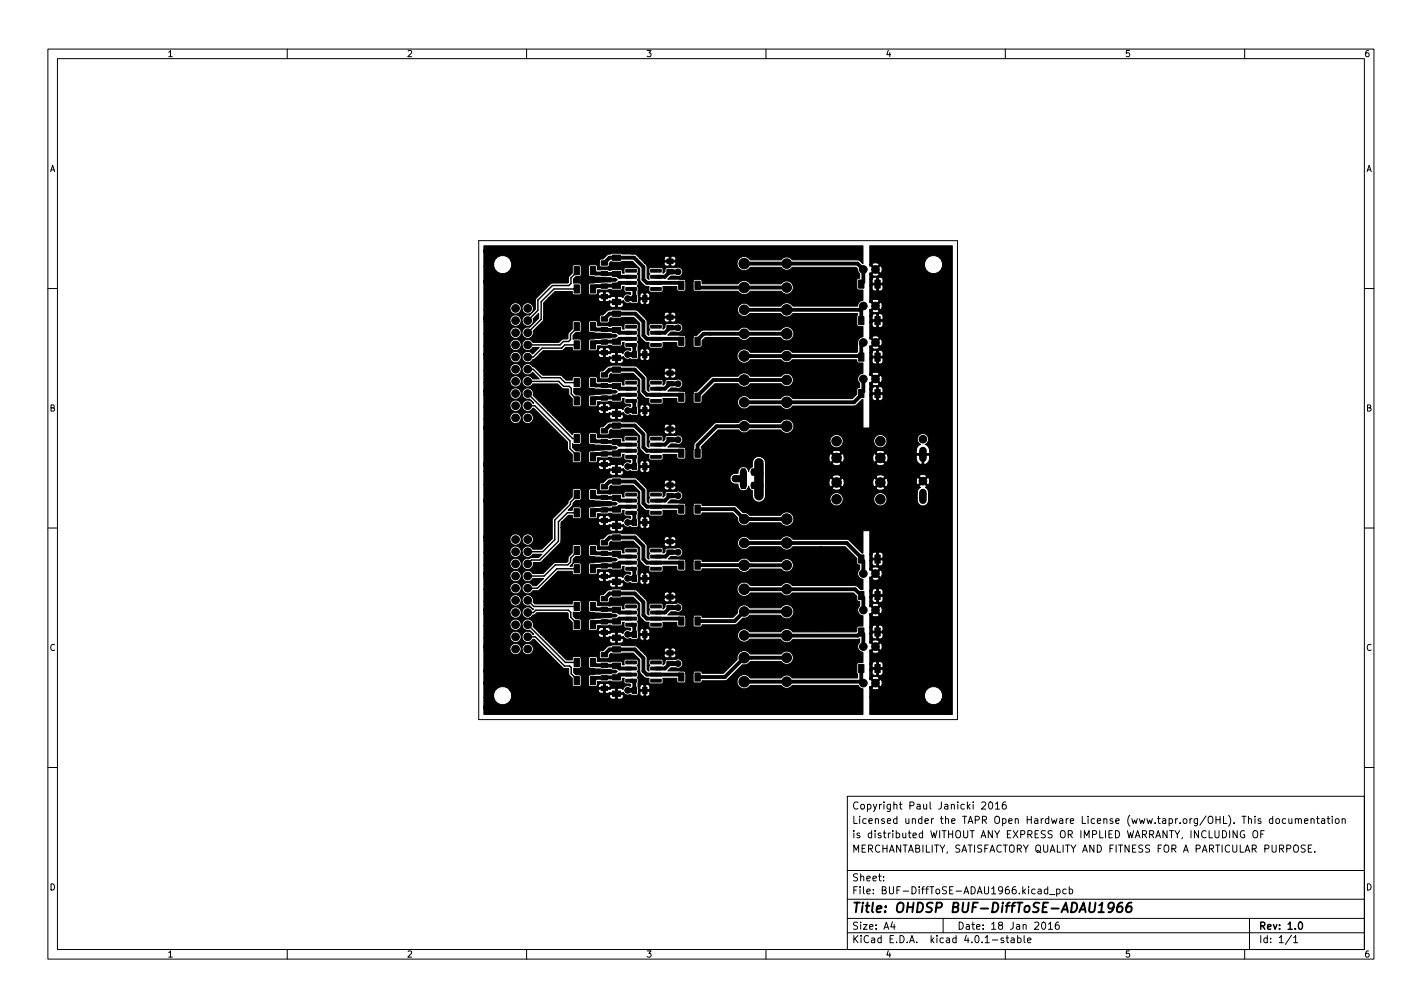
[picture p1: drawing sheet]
<svg xmlns="http://www.w3.org/2000/svg" width="297mm" height="210mm" viewBox="0 0 297 210" stroke-linecap="round" stroke-linejoin="round" font-family="sans-serif">
<defs><g id="words">
<text font-size="2.8" x="178" y="190.6">Title: OHDSP BUF-DiffToSE-ADAU1966</text>
<g font-size="2.1">
<text x="178" y="172">Licensed under the TAPR Open Hardware License (www.tapr.org/OHL). This documentation</text>
<text x="178" y="169">Copyright Paul Janicki 2016</text>
<text x="178" y="178">MERCHANTABILITY, SATISFACTORY QUALITY AND FITNESS FOR A PARTICULAR PURPOSE.</text>
<text x="178" y="175">is distributed WITHOUT ANY EXPRESS OR IMPLIED WARRANTY, INCLUDING OF</text>
<text x="178" y="184">Sheet:</text>
<text x="178" y="186.7">File: BUF-DiffToSE-ADAU1966.kicad_pcb</text>
<text x="178" y="196.9">KiCad E.D.A. kicad 4.0.1-stable</text>
<text x="178" y="194.1">Size: A4</text>
<text x="200" y="194.1">Date: 18 Jan 2016</text>
<text x="263" y="194.1">Rev: 1.0</text>
<text x="263" y="196.9">Id: 1/1</text>
</g>
<g font-size="1.8">
<text x="35" y="11.9">1</text>
<text x="85" y="11.9">2</text>
<text x="135" y="11.9">3</text>
<text x="185" y="11.9">4</text>
<text x="235" y="11.9">5</text>
<text x="285" y="11.9">6</text>
<text x="10.3" y="35.9">A</text>
<text x="285.3" y="35.9">A</text>
<text x="10.3" y="85.9">B</text>
<text x="285.3" y="85.9">B</text>
<text x="10.3" y="135.9">C</text>
<text x="285.3" y="135.9">C</text>
<text x="10.3" y="185.9">D</text>
<text x="285.3" y="185.9">D</text>
<text x="35" y="199.9">1</text>
<text x="85" y="199.9">2</text>
<text x="135" y="199.9">3</text>
<text x="185" y="199.9">4</text>
<text x="235" y="199.9">5</text>
<text x="285" y="199.9">6</text>
</g>
</g></defs>
<g fill="none" stroke="#000" stroke-width=".21">
<path d="M10 10.2h277v190.1h-277zM12 12.2h273v186.1h-273zM60 10.2v2M110 10.2v2M160 10.2v2M210 10.2v2M260 10.2v2M100 50.2h100v100h-100zM10 60.2h2M285 60.2h2M10 110.2h2M285 110.2h2"/>
<path d="M10 160.2h2M177 166.3h108v32h-108zM205.1 167.6l.5-.2 .3 .5-.9 1h.9M206.6 167.6l.3-.2a.8 .8 0 0 1 .5 .8 .8 .8 0 0 1-.5 .7l-.3-.1-.1-.4zM207.9 167.9l.5-.5v1.5M207.9 168.9h.9M210.1 167.4l-.5 .1a1.01 1.01 0 0 0 0 1.4l.5-.1 .1-.5-.3-.3h-.3l-.2 .3M258.4 173.4v1.5l-.8-1.5v1.5M259.9 173.5a.7 .7 0 0 0-.8 .7 .7 .7 0 0 0 .8 .7l.1-.6h-.3M261.9 173.5l.2-.1a.5 .5 0 0 1 .6 .5v.5a.5 .5 0 0 1-.5 .6 .5 .5 0 0 1-.5-.6v-.5zM263.4 174.1h.5M264.1 173.4h-.7v1.5"/>
<path d="M265.9 171l-.5-.1-.3 .3 .2 .7h.6M265.9 170.4v1.5M266.6 171l.4-.1 .3 .3v.4l-.3 .3h-.4l-.1-.3zM268.6 171l-.5-.1-.2 .3 .1 .7h.6M269.2 170.9l.1 1h.3l.3-.1M269.9 170.9v1M270.6 171.1l.2-.2 .3 .1 .1 .9M270.6 170.9v1M271.2 171.1l.2-.2 .4 .1 .1 .9M272.5 171.4l.7-.1-.1-.3-.4-.1-.2 .2 .1 .8h.5M272.6 176.5l-.5-.1-.2 .2v.4l.6 .3 .1 .3-.2 .3h-.6M273.3 177.1h.5"/>
<path d="M273.9 171.1l.2-.2 .3 .1 .1 .9M273.9 170.9v1M274 176.4h-.7v1.5h.7M274.6 177.8v.1M275 170.9h.6M275.2 170.4v1.3l.4 .2M276.1 171h.5l.1 .9M276.7 171.3l-.5 .1-.2 .2 .2 .3h.5M277.2 170.9h.6M277.4 170.4v1.3l.4 .2M278.3 170.4v.2M278.3 170.9v1"/>
<path d="M279 171.1l.2-.2 .4 .2 .1 .5-.1 .3h-.4l-.2-.1zM280.4 171.1l.2-.2 .3 .1 .1 .9M280.4 170.9v1M285 160.2h2M60 198.3v2M110 198.3v2M160 198.3v2M177 194.8h108M177 191.8h108M177 187.8h108M177 181.8h108M184.6 183.8v.1"/>
<path d="M184.6 183v.1M186.4 192.5l-.3 1h.9M186.8 193v1M197 191.8v3M209.6 195.9l-.3-.1-.2 .2v.3l.5 .1v.4h-.5M210 198.3v2M210.1 195.8h.6M210.4 195.3v1.3l.3 .2M211.2 195.9h.6l.1 .9M211.9 196.2l-.5 .1-.3 .2 .3 .3h.5M212.6 195.9l.4-.1 .3 .3-.2 .7h-.5M212.6 195.3v1.5"/>
<path d="M213.9 195.3v1.3l.2 .2M214.6 196.3l.8-.1-.1-.3-.4-.1-.3 .2 .1 .8h.6M217.8 192.6l.1-.1a.8 .8 0 0 1 .6 .8 .8 .8 0 0 1-.6 .7 1 1 0 0 1-.1-1.4zM218.9 185.7l-.5-.1-.3 .3 .2 .7h.6M218.9 185.1v1.5M219 193l.4-.5v1.5M219 194h.9M219.2 186.8h1.2M220.7 185.7l.4-.1 .3 .3-.1 .7h-.6M220.7 185.6v1.5M221.1 192.5l-.4 .1a1.01 1.01 0 0 0 0 1.4l.5-.1 .1-.5-.3-.3-.4 .1-.2 .2M222.7 185.7l-.4-.1-.3 .3 .1 .7h.6"/>
<path d="M223.4 185.7l.4-.1 .3 .3-.2 .7h-.5M223.4 185.1v1.5M260 198.3v2M261 191.8v6.5M269.8 195.3l-1.3 1.9M270.2 195.8l.4-.5v1.5M270.2 196.8h.9"/>
</g>
<g fill="none" stroke="#000" stroke-width=".3">
<path d="M101.6 52.5h7.6M101.6 58.8v7.6M116.8 52.5h7.7M120.5 56.5v.3l-1.2 1.2v1.2l-.5 .4h-3.4l-3 3.1v2.1l-2.2 2.1M121.9 58.8v2.7l2.4 2.5h1.9v-2.1M148.6 57.5h22.8v5.1M148.6 52.5l-.1-.2h-8.5v2.2M156.2 52.5h7.6M171.4 52.5h7.7M183.3 59.3h1.4l.7 .8M186.7 52.5h11.4M101.6 74v7.7"/>
<path d="M110.2 79.6h6.5l1 1.1h1.2l.4 .4v1.2l1.2 1.1v.3M110.2 77.1h1.2l1.7 1.8h3.9l1 1h2.5M116.8 62v7.6M120.5 72h-2.5l-.7 .7h-4.1l-1.8 1.9h-1.2M120.5 68.2v.3l-1.3 1.3v1.1l-.4 .4h-1.1l-.7 .7h-6.8M120.5 60.3h-4.8l-2.7 2.7v3.7l-2.8 2.8M121.9 70.2v2.8l2.4 2.4h-7.6l-.5 .6M126.2 73.6v1.8M134.7 62.4h3.7M138.4 64h1l.6 .5M138.4 75.8h1.1l.5 .4M138.4 74h-3.7"/>
<path d="M147.3 75.3l1.3 1.3h22.8v5.1M147.3 63.9l3.8 3.8h11.5l1.2-1.3h7.6v6.4M176.5 60.1l-2.5 2.5h-14M176.5 70.2l-2.5 2.6h-14M176.5 79.1l-2.5 2.6h-14M183.3 66.9h1.4l.7 .8M183.3 74.6h1.4l.7 .7M198.1 60.1v8.9M198.1 76.6v8.9M101.6 89.3v7.6M110.2 84.7h1.5l7.4 7.4v1.6l1.4 1.4v.3M110.2 82.2l9.4 9.4h.9"/>
<path d="M121.9 81.7v3l2.4 2.4h-4.6l-3.5-3.5M121.9 93.1v3.8l2.2 2.2M126.2 85.3v1.8M126.2 97v2.1M134.7 85.7h4M138.7 87.2h.4l.9 .8M147.3 85.5l1.3 1.2h22.8M183.3 82.2h1.4l.7 .7M198.1 94.4v7.6M101.6 104.5v7.6M101.6 119.8v7.6M114.9 100.7v8.9l-.6 .6"/>
<path d="M120.5 103.3v.3l-1.3 1.3v.4l-3.3 3.3v4.1l-2.5 2.5h-3.2M120.5 114.9v.3l-1.3 1.3v.9l-.6 .6h-2.6l-2.3 2.3h-3.5M120.5 107.1h-2l-1.9 1.8v4.1l-3.9 3.9h-1.7l-.8 .8M120.5 118.8h-4.2l-4 4h-2.1M121.9 117.2v2.7l2.4 2.4h-6.8l-1.3 1.3M121.9 105.2v3.4l2.1 2.1h-2.5l-3.4 3.4M126.2 108.7v2M134.7 109.1h3.7M138.4 110.6h.7l.9 .8M146 110.9l5.1 5.1h8.9l.7-.7h10.2l.5-.6v6.3M162.6 110.9h8.8M176.5 118.5l-2.5 2.5h-11.4"/>
<path d="M185.4 116l-.7 .7h-1.4M198.1 110.9v8.9M101.6 135v12.7M110.2 127.9h1.2l.5-.5h6.8l.5 .5v1l1.3 1.2v.3M110.2 133h1.6l6.1 6.1h1.1l.3 .3v1.3l1.2 1.1v.3M110.2 125.4l1.3 1.2h9M110.2 130.4l7.9 7.9h2.4M121.9 128.7v3.3l2 2h-3.6l-4.1-4.1M126.2 120.4v1.9M126.2 132v2M134.7 120.8h3.7M134.7 132.5h3.9"/>
<path d="M138.4 122.3h.9l.7 .7M138.6 134.2h.8l.6 .5M146 122.3l3.9 3.8h10.1l1.3-1.3h10.1v6.4M160 135h11.4v5.1M162.6 129.9h7.6l1.2 1.3M176.5 128.7l-2.5 2.5h-2.6M176.5 137.5l-2.5 2.6h-12.7M185.4 123.6l-.7 .7h-1.4M185.4 131.2l-.7 .8h-1.4M185.4 138.8l-.7 .8h-1.4M198.1 127.4v7.6M107.9 147.7h5.1"/>
<path d="M120.6 147.7h7.7M121.9 140.1v4.1l1.7 1.7h-4.1l-5.2-5.2M126.2 143.7v2.2M134.7 144.2h3.7M135.9 147.7h7.6M151.1 147.7h8.9M160 145.2l1.3-1.3h10.1l-3.8 3.8M198.1 142.6v5.1M271.4 192.7l.2-.2a.8 .8 0 0 1 .5 .8 .8 .8 0 0 1-.5 .7l-.2-.1-.2-.4z"/>
</g>
<path d="M232.6 189.3a.64 .64 0 0 1-1 .2l-.1-.7a.64 .64 0 0 1 1.1-.1 1.47 1.47 0 0 1-.7 1.8h-.4M234.5 188.5a.91 .91 0 0 0-1.1 .8l-.1 .8 .2 .3a.66 .66 0 0 0 .9-.3l.1-.5-.2-.3a.66 .66 0 0 0-.9 .3M236.4 188.5a.91 .91 0 0 0-1.1 .8l-.1 .8 .2 .3a.66 .66 0 0 0 .9-.3l.1-.5-.1-.3a.66 .66 0 0 0-1 .3" fill="none" stroke="#000" stroke-width=".4"/>
<g fill="#000" stroke="#000" stroke-width=".21">
<path d="M119.9 59.5h1.1v1.7h-1.1zM119.9 55.7h1.1v1.7h-1.1zM123.3 59.5h1.1v1.7h-1.1zM123.3 55.7h1.1v1.7h-1.1zM125.6 59.3h1.3v.9h-1.3zM125.6 56.7h1.3v.9h-1.3zM125.6 54.5h1.3v.9h-1.3zM127.9 53.3h1.7v1.1h-1.7zM127.9 56.7h1.7v1.1h-1.7zM130.7 56.2h2.2v.6h-2.2zM130.7 57.5h2.2v.6h-2.2zM130.7 58.8h2.2v.6h-2.2z"/>
<path d="M135.9 58.8h2.2v.6h-2.2zM135.9 57.5h2.2v.6h-2.2zM135.9 56.2h2.2v.6h-2.2zM139.3 56.3h1.3v.9h-1.3zM139.3 54.1h1.3v.9h-1.3zM141.8 58.7h1.1v1.7h-1.1zM145.2 58.7h1.1v1.7h-1.1zM101.1 51.3h79.2v3.8l-.6-.6-.6-.2h-13.6a1.4 1.4 0 0 0-2.3 0l-6.5-.1a1.5 1.5 0 0 0-2.3-.3 1.5 1.5 0 0 0 .1 2.3 1.5 1.5 0 0 0 2.2-.4h6.5a1.4 1.4 0 0 0 2.3 0h13.3l.4 .4 .1 .7 .3 .3v.9l-.5 .1-.1 .3v1.8l.4 .2h.9v2.2a1.12 1.12 0 0 0-1.1 1.2h-13.6a1.49 1.49 0 0 0-2.5 0h-6.5a1.4 1.4 0 0 0-2.1-.3 1.4 1.4 0 0 0 0 2.1 1.4 1.4 0 0 0 2.1-.2h6.5a1.49 1.49 0 0 0 2.5 0h13.5l-.1 .6v1.8l.4 .3h.9v2.1a1.28 1.28 0 0 0-1.2 1.6v1.5l-.1 .2h-13.5a1.4 1.4 0 0 0-2.3 0l-6.5-.1a1.5 1.5 0 0 0-2.3-.3 1.5 1.5 0 0 0 .1 2.3 1.5 1.5 0 0 0 2.2-.4h6.5a1.4 1.4 0 0 0 2.3 0h13.5v.4l.2 .3h1.1v2.2a1.16 1.16 0 0 0-1.1 .7 1.16 1.16 0 0 0 .4 1.3v.9l-.4 .1-.2 .2v1.1l-.9 .9h-12.5a1.49 1.49 0 0 0-2.5 0h-6.5a1.4 1.4 0 0 0-2.1-.3 1.4 1.4 0 0 0 0 2.1 1.4 1.4 0 0 0 2.1-.2h6.5a1.49 1.49 0 0 0 2.5 0h12.8l.5-.3 1.2-1.1h.2v5.9l1.3 .1 .1-6.9h.5v.6a.58 .58 0 0 0 .9 .4v-1.1h.4v1.1l.1 .1a.64 .64 0 0 0 .8-.5v-.6l-.1-.1h-2l-.1 .1h-.5v-1.3h.5v.7l.1 .1h.8v-1.1h.4v1.1h.8l.1-.1v-.7a.58 .58 0 0 0-.9-.3l-.5-.2a.64 .64 0 0 0-.8 .5h-.5v-1.1h.4l.1 .3 .5 .1 .9-.1v-.3l-.7-.7-.8 .7h-.4v-.3l.2 .1 .7-.8h.5l.8 .8a1.05 1.05 0 0 0 .2-1.4l-.2-.1-.8 .7h-.5l-.7-.7h-.2v-.3h.4l.8 .8 .7-.8v-.2l-.6-.2-.8 .2-.1 .2h-.4v-3.2h.5v.6a.58 .58 0 0 0 .9 .3v-1.1h.4v1.1l.1 .2a.64 .64 0 0 0 .8-.5v-.6l-.1-.2h-2l-.1 .2h-.5v-1.3h.5v.6l.1 .2h.8v-1.1h.4v1.1h.8l.1-.2v-.6a.58 .58 0 0 0-.9-.3l-.5-.2a.64 .64 0 0 0-.8 .5h-.5v-1.1h.4l.1 .2 .5 .2 .9-.2v-.2l-.7-.7-.8 .7h-.4v-.3l.2 .1 .7-.8h.5l.8 .8a1.05 1.05 0 0 0 .2-1.5l-.2-.1-.8 .8h-.5l-.7-.8-.2 .1v-.3h.4l.8 .8 .7-.8v-.2l-.6-.2-.8 .2-.1 .2h-.4v-3.2h.5v.6a.58 .58 0 0 0 .9 .3v-1.1h.4v1.1l.1 .2a.64 .64 0 0 0 .8-.5v-.6l-.1-.2h-2l-.1 .2h-.5v-1.3h.5v.6l.1 .2h.8v-1.2h.4v1.2h.8l.1-.2v-.6a.58 .58 0 0 0-.9-.4l-.5-.1a.64 .64 0 0 0-.8 .5h-.5v-1.1h.4l.1 .2 .5 .2 .9-.2v-.2l-.7-.8-.8 .8h-.4v-.3h.2l.7-.7h.5l.8 .7a1.05 1.05 0 0 0 .2-1.4l-.2-.1-.8 .8h-.5l-.7-.8-.2 .1v-.3h.4l.8 .7 .7-.7v-.2l-.6-.2-.8 .2-.1 .2h-.4v-3.3h.5v.7a.58 .58 0 0 0 .9 .3v-1.1h.4v1.1l.1 .1a.64 .64 0 0 0 .8-.4v-.7l-.1-.1h-2l-.1 .1h-.5v-1.2h.5v.6l.1 .1h.8v-1.1h.4v1.1h.8l.1-.1v-.6a.58 .58 0 0 0-.9-.4l-.5-.1a.64 .64 0 0 0-.8 .5h-.5v-1.1h.4l.1 .2 .5 .2 .9-.2v-.2l-.7-.8-.8 .8h-.4v-.3h.2l.7-.7h.5l.8 .7a1.03 1.03 0 0 0 .2-1.4h9l.3 .7a1.91 1.91 0 0 0 3.2 0 1.91 1.91 0 0 0-1.2-2.9 1.91 1.91 0 0 0-2.3 2.2h-9l-.2-.1-.8 .8h-.5l-.7-.8-.2 .1v-.3h.4l.8 .7 .7-.7v-.3l-.6-.1-.8 .1-.1 .3h-.4v-4h17.2v97.9h-17.2v-3.6h11.4l.3 .7a1.91 1.91 0 0 0 3.2 0 1.91 1.91 0 0 0-1.2-2.9 1.91 1.91 0 0 0-2.3 2.2h-11.4v-2h.4l.1 .3 .5 .1 .9-.1v-.3l-.7-.7-.8 .7h-.4v-.3l.2 .1 .7-.8h.5l.8 .8a1.05 1.05 0 0 0 .2-1.4l-.2-.1-.8 .7h-.5l-.7-.7h-.2v-.3h.4l.8 .8 .7-.8v-.2l-.6-.2-.8 .2-.1 .2h-.4v-1.7h.5v.6a.58 .58 0 0 0 .9 .4v-1.1h.4v1.1l.1 .1a.64 .64 0 0 0 .8-.5v-.6l-.1-.1h-2l-.1 .1h-.5v-1.3h.5v.7l.1 .1h.8v-1.1h.4v1.1h.8l.1-.1v-.7a.58 .58 0 0 0-.9-.3l-.5-.2a.64 .64 0 0 0-.8 .5h-.5v-2.6h.4l.1 .2 .5 .2 .9-.2v-.2l-.7-.7-.8 .7h-.4v-.3l.2 .1 .7-.8h.5l.8 .8a1.05 1.05 0 0 0 .2-1.5l-.2-.1-.8 .8h-.5l-.7-.8-.2 .1v-.3h.4l.8 .8 .7-.8v-.2l-.6-.2-.8 .2-.1 .2h-.4v-1.7h.5v.6a.58 .58 0 0 0 .9 .3v-1.1h.4v1.1l.1 .2a.64 .64 0 0 0 .8-.5v-.6l-.1-.2h-2l-.1 .2h-.5v-1.3h.5v.6l.1 .2h.8v-1.1h.4v1.1h.8l.1-.2v-.6a.58 .58 0 0 0-.9-.3l-.5-.2a.64 .64 0 0 0-.8 .5h-.5v-2.6h.4l.1 .2 .5 .2 .9-.2v-.2l-.7-.8-.8 .8h-.4v-.3h.2l.7-.7h.5l.8 .7a1.05 1.05 0 0 0 .2-1.4l-.2-.1-.8 .8h-.5l-.7-.8-.2 .1v-.3h.4l.8 .7 .7-.7v-.2l-.6-.2-.8 .2-.1 .2h-.4v-1.7h.5v.6a.58 .58 0 0 0 .9 .3v-1.1h.4v1.1l.1 .2a.64 .64 0 0 0 .8-.5v-.6l-.1-.2h-2l-.1 .2h-.5v-1.3h.5v.6l.1 .2h.8v-1.1h.4v1.1h.8l.1-.2v-.6a.58 .58 0 0 0-.9-.3l-.5-.2a.64 .64 0 0 0-.8 .5h-.5v-2.6h.4l.1 .2 .5 .2 .9-.2v-.2l-.7-.8-.8 .8h-.4v-.3h.2l.7-.7h.5l.8 .7a1.05 1.05 0 0 0 .2-1.4l-.2-.1-.8 .8h-.5l-.7-.8-.2 .1v-.3h.4l.8 .7 .7-.7v-.3l-.6-.1-.8 .1-.1 .3h-.4v-1.8h.5v.7a.58 .58 0 0 0 .9 .3v-1.1h.4v1.1l.1 .2a.64 .64 0 0 0 .8-.5v-.7l-.1-.1h-2l-.1 .1h-.5v-1.2h.5v.6l.1 .1h.8v-1.1h.4v1.1h.8l.1-.1v-.6a.58 .58 0 0 0-.9-.4l-.5-.1a.64 .64 0 0 0-.8 .5h-.5l-.1-5h-1.3v4.7h-.2l-2.9-2.8-11.6-.2a1.49 1.49 0 0 0-2.5 .1h-6.5a1.4 1.4 0 0 0-2.1-.3 1.4 1.4 0 0 0 0 2.1 1.4 1.4 0 0 0 2.1-.2h6.5a1.49 1.49 0 0 0 2.5 0h10.9l2.5 2.4v1.1l.2 .2 .4 .1v.9l-.3 .2a1.18 1.18 0 0 0 1 1.8v2.2h-.5l-.7-.6-.5-.2h-13.1a1.4 1.4 0 0 0-2.3 0l-6.5-.1a1.5 1.5 0 0 0-2.3-.3 1.5 1.5 0 0 0 .1 2.3 1.5 1.5 0 0 0 2.2-.4h6.5a1.4 1.4 0 0 0 2.3 0h12.8l.7 .7 .1 1 .5 .1v.9l-.3 .2a1.18 1.18 0 0 0 1 1.9v2.1l-1.2 .1-.1 1-.2 .1h-13.2a1.5 1.5 0 0 0-2.5 0h-6.5a1.4 1.4 0 0 0-2.1-.3 1.4 1.4 0 0 0 0 2.1 1.4 1.4 0 0 0 2.1-.2l6.5 .1a1.49 1.49 0 0 0 2.5-.1h13.5l.5-.1v.7a1.17 1.17 0 0 0-.4 1.3 1.17 1.17 0 0 0 1.1 .8v2.1h-.9l-.4 .3v1.8l.1 .3v.9h-13.6a1.4 1.4 0 0 0-2.3 0l-6.5-.1a1.5 1.5 0 0 0-2.3-.3 1.5 1.5 0 0 0 .1 2.3 1.5 1.5 0 0 0 2.2-.4h6.5a1.4 1.4 0 0 0 2.3 0h13.8l.4 .5 .6 .2v5.4h-79.2v-3.6h2l.3 .7a1.89 1.89 0 0 0 2.2 .8 1.89 1.89 0 0 0 1.3-1.9h20.4v.3l.3 .4 .9 .1 .1-.2v-.8h.4v.8l.1 .2h.6a.58 .58 0 0 0 .4-1h-2.6l-.2 .2h-20.4l-.4-1.1h18.5l.3 .6 .6 .1 .2-.2v-.7h.3v.7l.2 .2h.4l.4-.3 .1 .2h1.1v-.9l-.1-.1h-.7l-.4 .3-2.2-.1-.2 .2h-18.5a1.89 1.89 0 0 0-2.3-.6 1.89 1.89 0 0 0-1.1 2.1h-2v-9.9h5.4l.2 .5a1.2 1.2 0 0 0 1.2 .5 1.2 1.2 0 0 0 1-1h.2l.1 .5a1.2 1.2 0 0 0 2 0 1.2 1.2 0 0 0-.7-1.9 1.2 1.2 0 0 0-1.4 1.4h-.2v-.4a1.2 1.2 0 0 0-1.4-1 1.2 1.2 0 0 0-1 1.4h-5.4v-2.5h5.4l.2 .4a1.2 1.2 0 0 0 2 0 1.2 1.2 0 0 0-.8-1.8 1.2 1.2 0 0 0-1.4 1.4h-5.4v-2.5h5.4l.2 .4a1.2 1.2 0 0 0 1.2 .5 1.2 1.2 0 0 0 1-.9h.2l.1 .4a1.14 1.14 0 0 0 1.4 .5l.9 .9h-.2a1.19 1.19 0 0 0-1.8-.4 1.19 1.19 0 0 0 0 1.8 1.19 1.19 0 0 0 1.8-.4h.3l5.9 5.9 .4 .2h.9v1.3l.7 .7v1.4l.3 .3h1.4l.2-.3v-1.9l-.2-.2h-.9l-.5-.5v-.9l1.5-.1 .1-1.9h1.5v1.7l.3 .3 4.4 .3 .3 .1h.7l.3 .3-.3 .3h-.7l-.3 .2-4.4 .2-.3 .4 .2 1.9 1.3 .2 .6-.2 .2 .3h.9v-.7h.3v.7h.9l.2-.1a.6 .6 0 0 0-.5-.7h-.4l-.2 .1-.9-.1-.5 .5h-.3l.1-.9 2.1 .1 .7-.2 .3 .2h1.7l.4-.3v-.5h.4l.1 1.1 1.2 .2v.4h-.2a.97 .97 0 0 0-1.4 .7l-.4-.3h-.6l-.1 .1v.9h1.1l.1-.2a1.11 1.11 0 0 0 1.5 .5l.4 .2h1l.2-.2v-.5h.4l.1 .6a.48 .48 0 0 0 .7 .1v-.9h.4v.9l.1 .2a.6 .6 0 0 0 .7-.5v-.4l-.1-.2h-1.8l-.5 .2v-1.1h.4v.4l.1 .2h.7v-.9h.4v.9h.7l.1-.2v-.4a.52 .52 0 0 0-.8-.3l-.5-.2a.6 .6 0 0 0-.7 .5l-.4-.1v-1.5l-.2-.3 .2-.2v-.7l-.2-.4 .2-.2v-.7l-.2-.4 .2-.1v-.8l-.2-.3h-2.5l-.3 .3 .1 .8h-.4v-.5l-.4-.2h-1.7l-.3 .1-.7-.1h-2.1v-.8l-.4-.2h-1.2l-.3 .4h-1.5l-.2-.4h-1.3l-.3 .2-.1 .5h-1.2l-1.5-1.5h8.4v1l.4 .2h1.4l.2-.2 .1-.5 .3-.4 .3 .1h1.7l.3-.1h2.4l1.3 1.3 .1 2.7a1.97 1.97 0 0 0 1.9 1.2v1l.3 .2h2.4l.2-.4-.1-.8h3v.7l.2 .3h1.3l.2-.1 .2-.3v-1.7h1.5v1.7l.2 .4h1.4l.3-.5h4.7l.6-.2 3.2-3.1a1.46 1.46 0 0 0 1.5-.7h6.5a1.4 1.4 0 0 0 2.1 .3 1.4 1.4 0 0 0 0-2.1 1.4 1.4 0 0 0-2.1 .3l-6.5-.1a1.5 1.5 0 0 0-1.9-.5 1.5 1.5 0 0 0-.8 1.7l-2.9 2.9h-4.4l-.2-.4-.2-.1-1.3 .1-.2 .3h-1.5l-.2-.3-.2-.1h-3.4l.6-.7h1.1a.98 .98 0 0 0 1.4-.8 .98 .98 0 0 0-1.4-.9h-2l-.2 .2-.1 .6-.5 .3 .1-.8-.2-.3h-2.5l-.3 .3 .1 .7 .2 .2-.3 .4 .1 .8-.4-.3v-2.4l-.5-.8h4a.6 .6 0 0 0 .5 .8h.4l.2-.2v-.7h.3v.7l.2 .2 .6-.1a.48 .48 0 0 0 .1-.8l-6.3 .1-.9-.8h4.9l.2 .3h.9v-.7h.3v.7h.9a.5 .5 0 0 0 .2-.5 .5 .5 0 0 0-.5-.3h-.4l-.2 .1-.9-.1-.5 .5h-4.9l-.7-.8-.5-.2-4.7-.1-.9 .2-1 1h-.6l-.2 .4h-8.4l-2.8-2.8h13.3v.3l.3 .4 .9 .1 .1-.2v-.8h.4v.8l.1 .2h.6a.58 .58 0 0 0 .4-1h-2.6l-.2 .2h-13.3l-1.1-1.1h12.1l.3 .6 .6 .1 .2-.2v-.7h.3v.7l.2 .2h.4l.4-.3 .1 .2h1.1v-.8l-.1-.2h-.7l-.4 .3-2.2-.1-.2 .2h-12.1l-1.5-1.6v-.1a1.2 1.2 0 0 0-1.2-1.5 1.2 1.2 0 0 0-1.1 1.5h-.2v-.5a1.2 1.2 0 0 0-1.4-.9 1.2 1.2 0 0 0-1 1.4h-5.4v-2.6h5.4l.2 .5a1.2 1.2 0 0 0 2 0 1.2 1.2 0 0 0-.8-1.9 1.2 1.2 0 0 0-1.4 1.4h-5.4v-2.5h5.4l.2 .4a1.2 1.2 0 0 0 1.2 .5 1.2 1.2 0 0 0 1-.9h.2l.1 .4a1.14 1.14 0 0 0 1.4 .5l.8 .6-.1 .2a1.19 1.19 0 0 0-1.8-.3 1.19 1.19 0 0 0 0 1.8 1.19 1.19 0 0 0 1.8-.4h.3l.5-.5h6.4l.2 .2v1l.8 .8 .2 1.7h1.5l.2-.3v-1.9l-.2-.2h-.9l-.6-.5v-.9h1.6l.1-2h1.5v1.7l.3 .3 4.4 .3 .3 .1h.7l.3 .3-.3 .3h-.7l-.3 .2-4.4 .2-.3 .4 .2 2 1.3 .1 .6-.2 .2 .4h.9v-.7h.3v.7h.9l.2-.2a.6 .6 0 0 0-.5-.7h-.4l-.2 .2-.9-.2-.5 .5h-.3l.1-.9 2.1 .1 .7-.2 .3 .2h1.7l.4-.2v-.6h.4l.1 1.1 1.2 .2v.4h-.2a.97 .97 0 0 0-1.4 .7l-.4-.3h-.6l-.1 .2v.8h1.1l.1-.2a1.11 1.11 0 0 0 1.5 .5l.4 .2h1l.2-.2v-.5h.4l.1 .6a.48 .48 0 0 0 .7 .2v-1h.4v1l.1 .1a.6 .6 0 0 0 .7-.5v-.4l-.1-.2h-1.8l-.5 .2v-1.1h.4v.4l.1 .2h.7v-.9h.4v.9h.7l.1-.2v-.4a.52 .52 0 0 0-.8-.3l-.5-.2a.6 .6 0 0 0-.7 .5l-.4-.1v-1.5l-.2-.3 .2-.2v-.7l-.2-.4 .2-.2v-.7l-.2-.3 .2-.2v-.8l-.2-.3h-2.5l-.3 .3 .1 .8h-.4v-.5l-.4-.2h-1.7l-.3 .1-.7-.1h-2.1v-.8l-.4-.2h-1.2l-.3 .4h-1.5l-.2-.4h-1.3l-.3 .2-.1 .5h-7.8l-.3-.4a1.06 1.06 0 0 0-.3-1.1h14.1v1l.4 .3 1.4-.1 .2-.2 .1-.5 .3-.4 .3 .1h1.7l.3-.1h2.4l1.3 1.3 .1 2.7a1.97 1.97 0 0 0 1.9 1.2v1l.3 .2h2.4l.2-.4-.1-.8h3v.8l.2 .2h1.3l.2-.1 .2-.3v-1.7h1.5l.1 2 1.4 .1 .2-.1 .2-.4h7.1l1.4-1.3a1.4 1.4 0 0 0 1.4-.6l6.5 .1a1.5 1.5 0 0 0 2.2 .3 1.5 1.5 0 0 0 0-2.3 1.5 1.5 0 0 0-2.2 .3h-6.5a1.4 1.4 0 0 0-1.7-.5 1.4 1.4 0 0 0-.8 1.6l-1 .9h-6.4l-.2-.3-.2-.2-1.3 .1-.2 .3h-1.5l-.2-.2-.2-.2h-3.4l.6-.7h1.1a.98 .98 0 0 0 1.4-.8 .98 .98 0 0 0-1.4-.9h-2l-.2 .2-.1 .6-.5 .3 .1-.8-.2-.3h-2.5l-.3 .3 .1 .8 .2 .2-.3 .3 .1 .8-.4-.3v-2.4l-.5-.7h4a.6 .6 0 0 0 .5 .7h.4l.2-.2v-.7h.3v.7l.2 .2 .6-.1a.48 .48 0 0 0 .1-.8l-6.3 .2-.9-.9h4.9l.2 .4h.9v-.7h.3v.7h.9a.5 .5 0 0 0 .2-.6 .5 .5 0 0 0-.5-.3h-.4l-.2 .2-.9-.2-.5 .5h-4.9l-.7-.7-.5-.3-4.7-.1-.9 .2-1 1h-.6l-.2 .4h-14.1l-.2-.2a1.2 1.2 0 0 0-1.3 0 1.2 1.2 0 0 0-.5 1.2h-.2v-.5a1.2 1.2 0 0 0-1.4-.9 1.2 1.2 0 0 0-1 1.4h-5.4v-2.6h5.4l.2 .5a1.2 1.2 0 0 0 2 0 1.2 1.2 0 0 0-.8-1.9 1.2 1.2 0 0 0-1.4 1.4h-5.4v-2.5h5.4l.2 .4a1.2 1.2 0 0 0 1.2 .6 1.2 1.2 0 0 0 1-1h.2l.1 .4a1.18 1.18 0 0 0 2.1-.1h2.2l-1.4 1.5h-.8l-.1-.1a1.19 1.19 0 0 0-1.8-.3 1.19 1.19 0 0 0 .1 1.8 1.19 1.19 0 0 0 1.8-.4h1.2l1.5-1.5h13.3v.3l.3 .4 .9 .1 .1-.1v-.9h.4v.9l.1 .1h.6a.58 .58 0 0 0 .4-1h-2.6l-.2 .2h-13.3l1.1-1.1h9.9l.3 .6 .6 .1 .2-.2v-.7h.3v.7l.2 .2h.4l.4-.2 .1 .1h1.1v-.8l-.1-.2h-.7l-.4 .3-12.3 .1 1.4-1.4h3l.1 .4 .2 .3 1.5-.1 .1-.3-.1-2-1.5-.1-.2 .3-.1 .4h-.4a1.27 1.27 0 0 0 .6-1.5l.6-.5 .9-.1 .2-.2v-1.8h1.5v1.7l.3 .3 5.4 .5 .3 .2-.3 .3-4.1 .3-1.3 .1-.2 .3-.1 1.8 .3 .4h1.2l.6-.2 .2 .4h.9v-.7h.3v.7h.9a.5 .5 0 0 0 .1-.5 .5 .5 0 0 0-.4-.4h-.4l-.2 .2-.9-.2-.5 .5h-.3l.1-.9 2.1 .1 .7-.2 .3 .2h1.7l.4-.2v-.5h.4l.1 1 1.2 .2v.4h-.2a.97 .97 0 0 0-1.4 .7l-.4-.3h-.6l-.1 .2v.8h1.1l.1-.1a1.11 1.11 0 0 0 1.5 .4l.4 .2h1l.2-.2v-.5h.4l.1 .7a.48 .48 0 0 0 .7 .1v-.9h.4v.9l.1 .1a.6 .6 0 0 0 .7-.4v-.5l-.1-.1h-1.8l-.5 .1v-1.1h.4v.5l.1 .1h.7v-.9h.4v.9h.7l.1-.1v-.5a.52 .52 0 0 0-.8-.3l-.5-.1a.6 .6 0 0 0-.7 .4l-.4-.1v-1.4l-.2-.4 .2-.3v-.8l-.2-.2 .2-.3v-.7l-.2-.2 .2-.4-.1-.8-.3-.1h-2.3l-.3 .3 .1 .8h-.4v-.5l-.4-.2h-1.7l-.3 .2-.7-.2-2.1 .1v-.8l-.4-.3h-1.2l-.3 .4h-1.5l-.2-.4h-1.4l-.3 .4v1.3l-.8 .9v.9l-.3 .2-2.6 .1-2.4 2.3h-2.1a1.19 1.19 0 0 0-1.5-.7 1.19 1.19 0 0 0-.7 1.4h-.2v-.5a1.2 1.2 0 0 0-1.4-.9 1.2 1.2 0 0 0-1 1.4h-5.4v-2.5h5.4l.2 .4a1.2 1.2 0 0 0 2 0 1.2 1.2 0 0 0-.8-1.8 1.2 1.2 0 0 0-1.4 1.4h-5.4v-2.6h5.4l.2 .5a1.2 1.2 0 0 0 1.2 .5 1.2 1.2 0 0 0 1-1h.2l.1 .5a1.18 1.18 0 0 0 2.1-.2h1.9l-.7 .7h-1.5l-.4 .2a1.19 1.19 0 0 0-1.5 1 1.19 1.19 0 0 0 1.2 1.3 1.19 1.19 0 0 0 1.1-1.4h1.3l.4-.2 3.9-3.9 .2-.5h8v1l.4 .3 1.4-.1 .2-.2 .1-.5 .3-.4 .3 .2h1.7l.3-.2h2.4l1.3 1.4v2.4a1.9 1.9 0 0 0 2 1.5v.9l.3 .2h2.4l.2-.3-.1-.8h3v.7l.2 .2h1.3l.2-.1 .2-.3v-1.7h1.5v1.7l.1 .3 .3 .1h1.2l.3-.4h7.5a1.47 1.47 0 0 0 2.5 0h6.5a1.4 1.4 0 0 0 2.1 .3 1.4 1.4 0 0 0 0-2.1 1.4 1.4 0 0 0-2.1 .3l-6.5-.1a1.5 1.5 0 0 0-2.5 0h-7.5l-.2-.3-.2-.1h-1.3l-.2 .3h-1.5l-.2-.2-.2-.1-3.3-.1 .5-.5 1.3 .1a.99 .99 0 0 0 1.2-1.1 .99 .99 0 0 0-1.4-.8l-2 .1-.2 .2-.1 .5-.2 .2h-.3l.1-.8-.2-.3h-2.5l-.3 .3 .1 .8 .2 .2-.3 .3 .1 .8-.4-.3v-2.4l-.3-.6h3.8a.6 .6 0 0 0 .5 .7h.4l.2-.1v-.7h.3v.7l.2 .1 .6-.1a.48 .48 0 0 0 .1-.7l-6.1 .1-.9-.9h4.7l.2 .4h.9v-.7h.3v.7h.9a.5 .5 0 0 0 .2-.5 .5 .5 0 0 0-.5-.4h-.4l-.2 .2-.9-.2-.5 .5h-4.7l-1.1-1-5-.2-.9 .2-1 1h-.6l-.2 .4h-8v-2.8h10.1v.4l.3 .3 .9 .1 .1-.1v-.8h.4v.8l.1 .1h.6a.58 .58 0 0 0 .4-.9h-2.6l-.2 .1h-10.1v-.9l.1-.2h7.7a.6 .6 0 0 0 .5 .7h.4l.2-.1v-.7h.3v.7l.2 .1h.4l.4-.2 .1 .1h1.1v-.8l-.1-.1h-.7l-.4 .2-10.1 .1 1.4-1.4h.8l.1 .5 .3 .2h1.1l.4-.2v-1.9l-.2-.3h-1.4l-.2 .2-.1 .4h-.8l.8-.8 .2-.6 .6-.6h.9l.2-.2v-1.9h1.5v1.7l.3 .4 4.4 .2 .3 .2h.7l.3 .3-.3 .3h-.7l-.3 .1-3.1 .1-1.3 .2-.2 .2-.1 1.8 .3 .4h1.2l.6-.2 .2 .4h.9v-.7h.3v.7h.9l.2-.1a.6 .6 0 0 0-.5-.8h-.4l-.2 .2-.9-.2-.5 .5h-.3l.1-.8h2.1l.7-.1 .3 .1h1.7l.4-.2v-.5h.4l.1 1 1.2 .2v.4h-.2a.97 .97 0 0 0-1.4 .7l-.4-.2h-.6l-.1 .1v.8h1.1l.1-.1a1.11 1.11 0 0 0 1.5 .5l.4 .1h1l.2-.2v-.5h.4l.1 .7a.48 .48 0 0 0 .7 .1v-.9h.4v.9l.1 .1a.6 .6 0 0 0 .7-.4v-.5l-.1-.1h-1.8l-.5 .1v-1.1h.4v.5l.1 .1h.7v-.9h.4v.9h.7l.1-.1v-.5a.52 .52 0 0 0-.8-.3l-.5-.1a.6 .6 0 0 0-.7 .4h-.4v-1.5l-.2-.4 .2-.2v-.7l-.2-.3 .2-.2v-.8l-.2-.3 .2-.2v-.7l-.2-.4h-2.5l-.3 .4 .1 .8h-.4v-.5l-.4-.3h-1.7l-.3 .2-.7-.2-2.1 .1v-.8l-.4-.3-1.2 .1-.3 .3h-1.5l-.2-.3h-1.4l-.3 .3v1.3l-.7 .8-.2 .6-3.2 3.3v4.1l-2.2 2.2h-1.9a1.19 1.19 0 0 0-1.5-.6 1.19 1.19 0 0 0-.7 1.3h-.2v-.4a1.2 1.2 0 0 0-1.4-1 1.2 1.2 0 0 0-1 1.4h-5.4v-2.5h5.4l.2 .4a1.2 1.2 0 0 0 1.2 .5 1.2 1.2 0 0 0 1-.9h.2l.1 .4a1.2 1.2 0 0 0 2 0 1.2 1.2 0 0 0-.7-1.8 1.2 1.2 0 0 0-1.4 1.4h-.2v-.5a1.2 1.2 0 0 0-1.4-.9 1.2 1.2 0 0 0-1 1.4h-5.4v-11.7h24.1v1l.4 .3h1.4l.2-.3 .1-.5 .3-.4 .3 .2h1.7l.3-.2h2.4l1.3 1.4 .1 2.7a1.97 1.97 0 0 0 1.9 1.2v.9l.3 .3 2.4-.1 .2-.3-.1-.8h3v.7l.2 .2h1.3l.2-.1 .2-.2v-1.7h1.5v1.7l.2 .3h1.4l.3-.4h6.4l1 1a1.4 1.4 0 0 0 .8 1.6 1.4 1.4 0 0 0 1.7-.5h6.5a1.5 1.5 0 0 0 2.2 .3 1.5 1.5 0 0 0 0-2.3 1.5 1.5 0 0 0-2.2 .4h-6.5a1.4 1.4 0 0 0-1.4-.6l-1.3-1.2-.5-.3h-6.7l-.2-.3-.2-.1h-1.3l-.2 .4h-1.5l-.2-.3-.2-.1-3.4-.1 .6-.6h1.1a.98 .98 0 0 0 1.4-.9 .98 .98 0 0 0-1.4-.9l-2 .1-.2 .2-.1 .5-.5 .4 .1-.8-.2-.4h-2.5l-.3 .4 .1 .7 .2 .2-.3 .3 .1 .8-.4-.2v-2.4l-.5-.8h4a.6 .6 0 0 0 .5 .7h.4l.2-.1v-.8h.3v.8l.2 .1 .6-.1a.48 .48 0 0 0 .1-.8l-6.3 .2-.9-.9h4.9l.2 .4h.9v-.7h.3v.7h.9a.5 .5 0 0 0 .2-.5 .5 .5 0 0 0-.5-.4h-.4l-.2 .2-.9-.2-.5 .5h-4.9l-.7-.8h19.4a1.27 1.27 0 0 0 1.7 1.2 1.15 1.15 0 0 0 .5 1.2 1.15 1.15 0 0 0 1.4-.1l.3-.7 .4 .8 .4 .1a1.9 1.9 0 0 0 .8 2.4l.5 .1 .9-.4h14a1.4 1.4 0 0 0 1.4 1.1 1.4 1.4 0 0 0 1.3-1.1h6.4l.2 .5a1.4 1.4 0 0 0 2.4 0 1.4 1.4 0 0 0-.9-2.1 1.4 1.4 0 0 0-1.7 1.6h-6.4v-.5a1.4 1.4 0 0 0-1.6-1.1 1.4 1.4 0 0 0-1.1 1.6h-14l.4-.5 .1-1.2h31.7l.1 2.1a1.18 1.18 0 0 0 1.3 .7 1.18 1.18 0 0 0 1-1.1l-.1-2.1-.6-.6 .2-.3-.7-.8-.8 .8 .3 .3-.6 .6-.1 .4h-31.7v-.9h13.9a1.11 1.11 0 0 0 1.9 0h7.3l.1 .2a1.17 1.17 0 0 0 1.7-.2l-.9-.9-.9 .9h-7.3l-.9-.9-1 .9h-13.9v-1.4h13.3v.7l.1 .3 .3 .2 .9-1h.5l.9 1 .3-.2 .1-1h6v.7l.2 .3 .2 .2 .9-1h.5l1 1a1.17 1.17 0 0 0 .3-1.4h6l.1 .8 .3 .1 .7-.7h.5l.8 .7 .2-.1 .2-.5-.2-.8-.2-.1-.8 .8h-.5l-.7-.8-.3 .1-.1 .5h-6l-.1-.4-.2-.1-1 .9h-.5l-.9-.9-.2 .1-.2 .6h-6l-.1-.6-.3-.1-.9 .9h-.5l-.9-.9-.3 .1-.1 .6h-13.3v-.9h13.9l1 .9 .9-.9h7.3l.9 .9 .9-.9-.1-.1h7.3l.8 .7 .7-.7a1.05 1.05 0 0 0-1.4-.3l-.1 .3h-7.3a1.19 1.19 0 0 0-1.7 .1h-7.3l-.1-.3a1.17 1.17 0 0 0-1.8 .3h-13.9v-2.8h13.9l.2 .2a1.17 1.17 0 0 0 1.7-.2h7.3l.1 .2a1.17 1.17 0 0 0 1.7-.2l-.9-.9-.9 .9h-7.3l-.9-.9-1 .9h-13.9a1.37 1.37 0 0 0-.8-1.4h14.1v.6l.1 .4 .3 .1 .9-.9h.5l.9 .9 .3-.1 .1-1h6v.6l.2 .4 .2 .1 .9-.9h.5l1 .9 .2-.1 .2-.6-.1-.7h6a1.55 1.55 0 0 0 1 1.9l.2-.1v-1.8h.4v1.8a1.04 1.04 0 0 0 1.2-1v-.8h-8.8l-.3-.4-1 .9h-.5l-.9-.9-.2 .1-.2 .6h-6l-.1-.6-.3-.1-.9 .9h-.5l-.9-.9-.3 .1-.1 .6h-14.1a1.36 1.36 0 0 0-1.9 1.2v.9l-.4 .1-.4 .8-.4-.8-.7-.2-.7 .2-.4 .5v.7h-.5a1.1 1.1 0 0 0-1.2 1.1h-19.4l-.5-.1-4.7-.2-.9 .2-1 1h-.6l-.2 .4h-24.1v-2.8h26.2a.64 .64 0 0 0 .5 .8h.7l.1-.1v-.8h.4v.8l.1 .1 .9-.1a.57 .57 0 0 0 .1-.8h-2.6l-.2 .1h-26.2v-1.1h23.9l.3 .6 .6 .1 .2-.1v-.7h.3v.7l.2 .1h.4l.4-.2 .1 .1h1.1v-.8l-.1-.1h-.7l-.4 .3-2.2-.1-.2 .1h-23.9v-9.8h5.4a1.2 1.2 0 0 0 1.2 1 1.2 1.2 0 0 0 1.2-1h.2l.1 .4a1.2 1.2 0 0 0 2 0 1.2 1.2 0 0 0-.7-1.8 1.2 1.2 0 0 0-1.4 1.4h-.2v-.5a1.2 1.2 0 0 0-1.4-.9 1.2 1.2 0 0 0-1 1.4h-5.4v-2.6h5.4l.2 .5a1.2 1.2 0 0 0 2 0 1.2 1.2 0 0 0-.8-1.9 1.2 1.2 0 0 0-1.4 1.4h-5.4v-2.5h5.4l.2 .4a1.2 1.2 0 0 0 1.2 .6 1.2 1.2 0 0 0 1-1h.2l.1 .4a1.14 1.14 0 0 0 1.4 .5l.9 .9h-.2a1.19 1.19 0 0 0-1.8-.4 1.19 1.19 0 0 0 0 1.8 1.19 1.19 0 0 0 1.8-.4h.2l7 7.1 .1 1.6 .9 1 .2 1.6 .2 .1 1.4-.1 .1-2-.2-.3h-.9l-.7-.7v-.9l.3 .2h1.3l.2-.4v-1.7h1.5v1.7l.3 .4 4.4 .2 .3 .2h.7l.3 .3-.3 .3h-.7l-.3 .1-4.4 .3-.3 .3 .2 2 1.3 .1 .6-.2 .2 .4h.9v-.7h.3v.7h.9a.5 .5 0 0 0 .1-.5 .5 .5 0 0 0-.4-.3h-.4l-.2 .1-.9-.1-.5 .4h-.3l.1-.8h2.1l.7-.1 .3 .1h1.7l.4-.2v-.5h.4l.1 1.1 1.2 .1v.4h-.2a.97 .97 0 0 0-1.4 .7l-.4-.2h-.6l-.1 .1v.8h1.1l.1-.1a1.11 1.11 0 0 0 1.5 .5l.4 .1h1l.2-.2v-.5h.4l.1 .7a.48 .48 0 0 0 .7 .1v-.9h.4v.9l.1 .1a.6 .6 0 0 0 .7-.4v-.5l-.1-.1h-1.8l-.5 .1v-1h.4v.4l.1 .1h.7v-.9h.4v.9h.7l.1-.1v-.4a.52 .52 0 0 0-.8-.4l-.5-.1a.6 .6 0 0 0-.7 .5l-.4-.1v-1.5l-.2-.4 .2-.1v-.8l-.2-.3 .2-.2v-.8l-.2-.3 .2-.2v-.7l-.2-.4h-2.5l-.3 .4 .1 .8h-.4v-.5l-.4-.3h-1.7l-.3 .2-.7-.2-2.1 .1v-.8l-.4-.3-1.2 .1-.3 .3h-1.5l-.2-.3-1.3-.1-.2 .2-.2 .2-1.2-1.2h6.9v1.1l.4 .2h1.4l.2-.2 .1-.6 .3-.3 .3 .1h1.7l.3-.2h2.4l1.3 1.4v2.4a1.9 1.9 0 0 0 2 1.5l-.1 .8 .3 .3 2.3 .1 .4-.3-.1-.9h3v.7l.2 .2h1.4l.3-.3v-1.7h1.5v1.7l.1 .2 .3 .2 1.3-.2 .2-1.2h27.1l1 .9 .9-.9h7.3l.9 .9 .9-.9-.1-.3a1.17 1.17 0 0 0-1.7 .3h-7.3l-.1-.3a1.17 1.17 0 0 0-1.8 .3h-27.1v-.6h44.7v.8h2.8v-.8l-.2-.5-.8-.6 .3-.1a1.19 1.19 0 0 0 .2-1.8 1.19 1.19 0 0 0-1.9 .1 1.19 1.19 0 0 0 .5 1.8l-.7 .6-.2 .5h-44.7l-.2-.4v-.2l.9-.9h26l.2 .5a1.4 1.4 0 0 0 1.4 .6 1.4 1.4 0 0 0 1.1-1.1h6.4l.2 .5a1.4 1.4 0 0 0 2.4 0 1.4 1.4 0 0 0-.9-2.2 1.4 1.4 0 0 0-1.7 1.7h-6.4v-.6a1.4 1.4 0 0 0-1.6-1.1 1.4 1.4 0 0 0-1.1 1.7h-26l2.6-2.6h4.3a1.4 1.4 0 0 0 2.3 0h6.5a1.5 1.5 0 0 0 2.2 .3 1.5 1.5 0 0 0 0-2.2 1.5 1.5 0 0 0-2.2 .3h-6.5a1.4 1.4 0 0 0-2.3 0l-4.9 .1-4.2 4.1-.4 1.4h-1.5l-.2-.3-.2-.1-3.4-.1 .6-.6 1.3 .1a.99 .99 0 0 0 1.2-1.1 .99 .99 0 0 0-1.4-.8l-2 .1-.2 .2-.1 .5-.5 .4 .1-.8-.2-.4h-2.5l-.3 .4 .1 .7 .2 .2-.3 .3 .1 .8-.4-.2v-2.4l-.5-.8h4a.6 .6 0 0 0 .5 .7h.4l.2-.1v-.7h.3v.7l.2 .1 .6-.1a.48 .48 0 0 0 .1-.7l-6.3 .1-.9-.9h4.9l.2 .4h.9v-.7h.3v.7h.9a.5 .5 0 0 0 .2-.5 .5 .5 0 0 0-.5-.3h-.4l-.2 .1-.9-.1-.5 .4h-4.9l-.7-.7-.5-.2-4.7-.2-.9 .2-1 1-.6 .1-.2 .3h-6.9l-2.8-2.8h11.8v.4l.3 .4h.9l.1-.1v-.8h.4v.8l.1 .1h.6a.58 .58 0 0 0 .4-.9h-2.6l-.2 .1h-11.8l-1.1-1.1h10.6l.3 .7h.6l.2-.1v-.7h.3v.7l.2 .1h.4l.4-.2 .1 .1h1.1v-.8l-.1-.1h-.7l-.4 .3h-13l-3-3v-.2a1.2 1.2 0 0 0-1.2-1.4 1.2 1.2 0 0 0-1.1 1.4h-.2v-.5a1.2 1.2 0 0 0-1.4-.9 1.2 1.2 0 0 0-1 1.4h-5.4v-2.5h5.4l.2 .4a1.2 1.2 0 0 0 2 0 1.2 1.2 0 0 0-.8-1.8 1.2 1.2 0 0 0-1.4 1.4h-5.4v-2.6h5.4l.2 .5a1.2 1.2 0 0 0 1.2 .5 1.2 1.2 0 0 0 1-1h.2l.1 .5a1.19 1.19 0 0 0 2-.1l1.4 1.4h-1.3a1.19 1.19 0 0 0-1.8-.4 1.19 1.19 0 0 0 0 1.9 1.19 1.19 0 0 0 1.8-.4h5.2l1 .9 1.2 .1 .1 1.3 .7 .7 .1 1.5 .3 .2h1.1l.3-.1 .1-.2v-1.9l-.2-.2h-.9l-.4-.5v-.9l1.4-.1 .1-2h1.5v1.7l.3 .4 4.4 .2 .3 .2h.7l.3 .3-.3 .3h-.7l-.3 .1-4.4 .3-.3 .4 .2 1.9 1.3 .1 .6-.2 .2 .4h.9v-.7h.3v.7h.9a.5 .5 0 0 0 .1-.5 .5 .5 0 0 0-.4-.3h-.4l-.2 .1-.9-.1-.5 .4h-.3l.1-.8h2.1l.7-.1 .3 .1h1.7l.4-.2v-.5h.4l.1 1.1 1.2 .2v.3h-.2a.97 .97 0 0 0-1.4 .7l-.4-.2h-.6l-.1 .1v.8h1.1l.1-.1a1.11 1.11 0 0 0 1.5 .5l.4 .2 1-.1 .2-.2v-.4h.4l.1 .6a.48 .48 0 0 0 .7 .1v-.9h.4v.9l.1 .2a.6 .6 0 0 0 .7-.5v-.4l-.1-.2h-1.8l-.5 .2v-1.1h.4v.4l.1 .2h.7v-1h.4v1h.7l.1-.2v-.4a.52 .52 0 0 0-.8-.4l-.5-.1a.6 .6 0 0 0-.7 .5l-.4-.1v-1.5l-.2-.3 .2-.2v-.8l-.2-.3 .2-.2v-.7l-.2-.4 .2-.2v-.7l-.2-.4h-2.5l-.3 .4 .1 .8h-.4v-.5l-.4-.3h-1.7l-.3 .2-.7-.1h-2.1v-.8l-.4-.2h-1.2l-.3 .3h-1.5l-.2-.3h-1.3l-.3 .2-.1 .5h-1.2l-1.1-1-3.9-.1-.5-.5h12.4v1.1l.4 .2h1.4l.2-.2 .1-.6 .3-.3 .3 .1h1.7l.3-.2h2.4l1.3 1.4 .1 2.7a1.97 1.97 0 0 0 1.9 1.2v.9l.3 .3h2.4l.2-.4-.1-.8h3v.7l.2 .2 1.3 .1 .2-.1 .2-.3v-1.7h1.5l.1 2 1.4 .1 .3-.3 .1-1.1 2.6-2.7 4.9 .1a1.49 1.49 0 0 0 2.5-.1h6.5a1.4 1.4 0 0 0 2.1 .3 1.4 1.4 0 0 0 0-2.1 1.4 1.4 0 0 0-2.1 .3l-6.5-.1a1.49 1.49 0 0 0-2.5 .1h-5.5l-3.1 3.1h-.6l-.2 .4h-1.5l-.2-.3-.2-.1h-3.4l.6-.7 1.3 .1a.99 .99 0 0 0 1.2-1.1 .99 .99 0 0 0-1.4-.7h-2l-.2 .2-.1 .5-.5 .4 .1-.8-.2-.4h-2.5l-.3 .4 .1 .7 .2 .2-.3 .4 .1 .8-.4-.3v-2.4l-.5-.8h4a.6 .6 0 0 0 .5 .7h.4l.2-.1v-.7h.3v.7l.2 .1 .6-.1a.48 .48 0 0 0 .1-.7l-6.3 .1-.9-.9h4.9l.2 .4h.9v-.7h.3v.7h.9a.5 .5 0 0 0 .2-.5 .5 .5 0 0 0-.5-.3h-.4l-.2 .1-.9-.1-.5 .4h-4.9l-.7-.7-.5-.2-4.7-.2-.9 .3-1 1h-.6l-.2 .3h-12.4l-1.1-1.1-.3-.1a1.23 1.23 0 0 0-1.5-.6 1.23 1.23 0 0 0-.8 1.3h-.2v-.4a1.2 1.2 0 0 0-1.4-1 1.2 1.2 0 0 0-1 1.4h-5.4v-2.5h5.4l.2 .4a1.2 1.2 0 0 0 2 0 1.2 1.2 0 0 0-.8-1.8 1.2 1.2 0 0 0-1.4 1.4h-5.4v-2.6h5.4l.2 .5a1.2 1.2 0 0 0 1.2 .5 1.2 1.2 0 0 0 1-1h.2l.1 .5a1.18 1.18 0 0 0 2.1-.2h1.3l-1.4 1.4a1.21 1.21 0 0 0-1.8-.1 1.21 1.21 0 0 0 .2 1.8 1.21 1.21 0 0 0 1.8-.5h15.9a.64 .64 0 0 0 .5 .8h.7l.1-.2v-.8h.4v.8l.1 .2 .9-.1a.57 .57 0 0 0 .1-.9h-2.6l-.2 .2h-15.8l1.2-1.2h12.3l.3 .7 .6 .1 .2-.2v-.7h.3v.7l.2 .2h.4l.4-.3 .1 .2h1.1v-.9l-.1-.1h-.7l-.4 .3-2.2-.1-.2 .1h-12.3l.8-.7h3.8l.9-.7h1.3l.1 .5 .3 .2 1.4-.1 .1-2.1-.4-.2-1.3 .1v-.9l.6-.6h.9l.2-.2v-1.8h1.5v1.7l.3 .3 4.4 .3 .3 .1h.7l.3 .3-.3 .3h-.7l-.3 .2h-3.1l-1.3 .2-.2 .2-.1 1.9 .3 .3h1.2l.6-.1 .2 .3h.9v-.7h.3v.7h.9l.2-.1a.6 .6 0 0 0-.5-.7h-.4l-.2 .1-.9-.1-.5 .5h-.3l.1-.9 2.1 .1 .7-.2 .3 .2h1.7l.4-.3v-.5h.4l.1 1.1 1.2 .2v.4h-.2a.97 .97 0 0 0-1.4 .7l-.4-.3h-.6l-.1 .1v.9h1.1l.1-.2a1.11 1.11 0 0 0 1.5 .5l.4 .2h1l.2-.3v-.4h.4l.1 .6a.48 .48 0 0 0 .7 .1v-.9h.4v.9l.1 .2a.6 .6 0 0 0 .7-.5v-.4l-.1-.2h-1.8l-.5 .2v-1.1h.4v.4l.1 .2h.7v-.9h.4v.9h.7l.1-.2v-.4a.52 .52 0 0 0-.8-.3l-.5-.2a.6 .6 0 0 0-.7 .5l-.4-.1v-1.5l-.2-.3 .2-.2v-.8l-.2-.3 .2-.2v-.7l-.2-.4 .2-.1v-.8l-.1-.3-.3-.1-2.3 .1-.3 .3 .1 .8h-.4v-.5l-.4-.2h-1.7l-.3 .1-.7-.1h-2.1v-.8l-.4-.2h-1.2l-.3 .4h-1.5l-.2-.4h-1.3l-.3 .2-.1 1.5-.8 .9-.1 1.2h-1.1l-.8 .7h-5.4a1.19 1.19 0 0 0-1.5-.6 1.19 1.19 0 0 0-.7 1.3h-.2v-.4a1.2 1.2 0 0 0-1.4-1 1.2 1.2 0 0 0-1 1.4h-5.4v-2.5h5.4l.2 .4a1.2 1.2 0 0 0 2 0 1.2 1.2 0 0 0-.8-1.8 1.2 1.2 0 0 0-1.4 1.4h-5.4v-2.5h5.4l.2 .4a1.2 1.2 0 0 0 1.2 .5 1.2 1.2 0 0 0 1-.9h.2l.1 .4a1.19 1.19 0 0 0 1.6 .4 1.19 1.19 0 0 0 .6-1.4l1.1-1.2v1.1l-1.9 1.9-.1-.1a1.19 1.19 0 0 0-1.5 1.1 1.19 1.19 0 0 0 1.4 1.3 1.19 1.19 0 0 0 1-1.6l2-2.1 .2-.9h11.6v1.1l.4 .2h1.4l.2-.2 .1-.5 .3-.4 .3 .1h1.7l.3-.1h2.5l1.2 1.2 .1 2.8a1.97 1.97 0 0 0 1.9 1.2v1l.3 .2h2.4l.2-.4-.1-.8h3v.7l.2 .3h1.3l.2-.1 .2-.3v-1.7h1.5l.1 2 1.4 .1 .3-.2 .1-1.2 .6-.6h7a1.4 1.4 0 0 0 2.3 0h6.5a1.5 1.5 0 0 0 2.2 .3 1.5 1.5 0 0 0 0-2.3 1.5 1.5 0 0 0-2.2 .4h-6.5a1.4 1.4 0 0 0-2.3 0h-7.3l-.6 .2-.8 .9-.7 .1-.1 .3h-1.5l-.2-.3-.2-.1h-3.4l.6-.7 1.3 .1a.99 .99 0 0 0 1.2-1.1 .99 .99 0 0 0-1.4-.7h-2l-.2 .2-.1 .6-.5 .3 .1-.8-.2-.3h-2.5l-.3 .3 .1 .7 .2 .2-.3 .4 .1 .8-.4-.3v-2.5l-.3-.7h3.8a.6 .6 0 0 0 .5 .8h.4l.2-.2v-.7h.3v.7l.2 .2 .6-.1a.48 .48 0 0 0 .1-.8l-6.1 .1-.9-.8h4.7l.2 .3h.9v-.7h.3v.7h.9a.5 .5 0 0 0 .2-.5 .5 .5 0 0 0-.5-.3h-.4l-.2 .1-.9-.1-.5 .5h-4.7l-.7-.8-.6-.2-4.8-.1-.9 .2-1 1h-.6l-.2 .3h-11.6v-2.7h13.7v.3l.3 .4 .9 .1 .1-.2v-.8h.4v.8l.1 .2h.6a.58 .58 0 0 0 .4-1h-2.6l-.2 .2h-13.7l.9-1.1h10.5a.6 .6 0 0 0 .5 .7h.4l.2-.2v-.7h.3v.7l.2 .2h.4l.4-.3 .1 .2h1.1v-.8l-.1-.2h-.7l-.4 .3-12.9 .1 1.4-1.4h3.6l.1 .4 .2 .2h1.5l.1-2.2-.4-.2h-1.2v-.9l.5-.4 .9-.1 .2-.2v-1.8h1.5v1.7l.3 .3 4.4 .3 .3 .1h.7l.3 .3-.3 .3h-.7l-.3 .2-3.1 .1-1.3 .1-.2 .2-.1 1.9 .3 .3 1.2 .1 .6-.2 .2 .4h.9v-.7h.3v.7h.9l.2-.2a.6 .6 0 0 0-.5-.7h-.4l-.2 .2-.9-.2-.5 .5h-.3l.1-.9 2.1 .1 .7-.2 .3 .2h1.7l.4-.3v-.5h.4l.1 1.1 1.2 .2v.4h-.2a.97 .97 0 0 0-1.4 .7l-.4-.3h-.6l-.1 .2v.8h1.1l.1-.2a1.11 1.11 0 0 0 1.5 .5l.4 .2h1l.2-.2v-.5h.4l.1 .6a.48 .48 0 0 0 .7 .2v-1h.4v1l.1 .1a.6 .6 0 0 0 .7-.5v-.4l-.1-.2h-1.8l-.5 .2v-1.1h.4v.4l.1 .2h.7v-.9h.4v.9h.7l.1-.2v-.4a.52 .52 0 0 0-.8-.3l-.5-.2a.6 .6 0 0 0-.7 .5l-.4-.1v-1.5l-.2-.3 .2-.2v-.7l-.2-.4 .2-.2v-.7l-.2-.3 .2-.2v-.8l-.2-.3h-2.5l-.3 .3 .1 .8h-.4v-.5l-.4-.2h-1.7l-.3 .1-.7-.1h-2.1v-.8l-.4-.2h-1.2l-.3 .4h-1.5l-.2-.4h-1.3l-.3 .2-.1 1.5a1.61 1.61 0 0 0-.8 2l-.1 .1h-3.2l-.4 .2-3 3-.2 .4v1.9l-1.2 1.2h-.1a1.2 1.2 0 0 0-1.4 1.4h-.2v-.5a1.2 1.2 0 0 0-1.4-.9 1.2 1.2 0 0 0-1 1.4h-5.4v-2.6h5.4l.2 .5a1.2 1.2 0 0 0 1.2 .5 1.2 1.2 0 0 0 1-1h.2l.1 .5a1.2 1.2 0 0 0 2 0 1.2 1.2 0 0 0-.7-1.9 1.2 1.2 0 0 0-1.4 1.4h-.2v-.4a1.2 1.2 0 0 0-1.4-1 1.2 1.2 0 0 0-1 1.4h-5.4v-9h2l.3 .7a1.89 1.89 0 0 0 2.5 .6 1.89 1.89 0 0 0 .8-2.4h18.5v1l.4 .2h1.4l.2-.2 .1-.5 .3-.4 .3 .1h1.7l.3-.1h2.2l1.5 1.5 .1 2.5a1.97 1.97 0 0 0 1.9 1.2v1l.3 .2h2.4l.2-.4-.1-.8h3v.8l.2 .2h1.3l.2-.1 .2-.3v-1.7h1.5v1.7l.2 .4h9.2a1.48 1.48 0 0 0 2.5 0h6.5a1.4 1.4 0 0 0 2.1 .3 1.4 1.4 0 0 0 0-2.1 1.4 1.4 0 0 0-2.1 .3l-6.5-.1a1.49 1.49 0 0 0-2.5 .1h-7.5l-.1-.7-.3-.3-1.3 .1-.2 .3h-1.5l-.2-.2-.2-.2h-3.4l.6-.7 1.3 .1a.99 .99 0 0 0 1.2-1.1 .99 .99 0 0 0-1.4-.7h-2l-.2 .2-.1 .6-.5 .3 .1-.8-.2-.3h-2.5l-.3 .3 .1 .8 .2 .2-.3 .3 .1 .8-.4-.3v-2.2l-.1-.3-.5-.6h4.1a.6 .6 0 0 0 .5 .7h.4l.2-.2v-.7h.3v.7l.2 .2 .6-.1a.48 .48 0 0 0 .1-.8l-6.4 .2-.9-.9h5l.2 .4h.9v-.8h.3v.8h.9a.5 .5 0 0 0 .2-.6 .5 .5 0 0 0-.5-.3h-.4l-.2 .1-.9-.1-.5 .5h-5l-.7-.7-.5-.3-4.6-.1-.9 .2-1 1h-.6l-.2 .4h-18.5l-.1-.3a1.91 1.91 0 0 0-2.3-.7 1.91 1.91 0 0 0-1.2 2.1h-2zM179.4 58.5h1.1v1.7h-1.1zM182.8 58.5h1.1v1.7h-1.1zM119.9 71.2h1.1v1.7h-1.1zM119.9 67.4h1.1v1.7h-1.1z"/>
<path d="M119.9 79h1.1v1.7h-1.1zM123.3 71.2h1.1v1.7h-1.1zM123.3 67.4h1.1v1.7h-1.1zM123.3 79h1.1v1.7h-1.1zM125.6 71h1.3v.9h-1.3zM125.6 73.2h1.3v.9h-1.3zM125.6 61.5h1.3v.9h-1.3zM125.6 77.8h1.3v.9h-1.3zM125.6 68.3h1.3v.9h-1.3zM125.6 66.1h1.3v.9h-1.3zM127.9 64.9h1.7v1.1h-1.7zM127.9 68.3h1.7v1.1h-1.7z"/>
<path d="M127.9 76.6h1.7v1.1h-1.7zM127.9 62.5h1.7v1.1h-1.7zM127.9 59.1h1.7v1.1h-1.7zM127.9 74.2h1.7v1.1h-1.7zM127.9 70.8h1.7v1.1h-1.7zM130.7 60h2.2v.6h-2.2zM130.7 67.9h2.2v.6h-2.2zM130.7 69.2h2.2v.6h-2.2zM130.7 70.4h2.2v.6h-2.2zM130.7 71.7h2.2v.6h-2.2zM132.1 61.7h.9v1.3h-.9zM132.1 73.4h.9v1.3h-.9z"/>
<path d="M134.3 61.7h.9v1.3h-.9zM134.3 73.4h.9v1.3h-.9zM135.9 60h2.2v.6h-2.2zM135.9 71.7h2.2v.6h-2.2zM135.9 70.4h2.2v.6h-2.2zM135.9 69.2h2.2v.6h-2.2zM135.9 67.9h2.2v.6h-2.2zM139.3 68h1.3v.9h-1.3zM139.3 65.8h1.3v.9h-1.3zM139.3 77.5h1.3v.9h-1.3zM141.8 70.4h1.1v1.7h-1.1zM145.2 70.4h1.1v1.7h-1.1z"/>
<path d="M179.4 66.1h1.1v1.7h-1.1zM179.4 73.7h1.1v1.7h-1.1zM182.8 66.1h1.1v1.7h-1.1zM182.8 73.7h1.1v1.7h-1.1zM119.9 82.9h1.1v1.7h-1.1zM119.9 94.5h1.1v1.7h-1.1zM119.9 90.7h1.1v1.7h-1.1zM123.3 82.9h1.1v1.7h-1.1zM123.3 94.5h1.1v1.7h-1.1zM123.3 90.7h1.1v1.7h-1.1zM125.6 82.7h1.3v.9h-1.3zM125.6 84.9h1.3v.9h-1.3z"/>
<path d="M125.6 94.3h1.3v.9h-1.3zM125.6 96.5h1.3v.9h-1.3zM125.6 91.7h1.3v.9h-1.3zM125.6 89.5h1.3v.9h-1.3zM125.6 80h1.3v.9h-1.3zM127.9 80h1.7v1.1h-1.7zM127.9 88.3h1.7v1.1h-1.7zM127.9 91.7h1.7v1.1h-1.7zM127.9 100h1.7v1.1h-1.7zM127.9 85.9h1.7v1.1h-1.7zM127.9 82.5h1.7v1.1h-1.7zM127.9 97.6h1.7v1.1h-1.7z"/>
<path d="M127.9 94.2h1.7v1.1h-1.7zM130.7 79.6h2.2v.6h-2.2zM130.7 80.9h2.2v.6h-2.2zM130.7 82.1h2.2v.6h-2.2zM130.7 83.4h2.2v.6h-2.2zM130.7 91.3h2.2v.6h-2.2zM130.7 92.5h2.2v.6h-2.2zM130.7 93.8h2.2v.6h-2.2zM130.7 95.1h2.2v.6h-2.2zM132.1 85.1h.9v1.3h-.9zM132.1 96.8h.9v1.3h-.9zM134.3 85.1h.9v1.3h-.9z"/>
<path d="M134.3 96.8h.9v1.3h-.9zM135.9 83.4h2.2v.6h-2.2zM135.9 82.1h2.2v.6h-2.2zM135.9 80.9h2.2v.6h-2.2zM135.9 79.6h2.2v.6h-2.2zM135.9 95.1h2.2v.6h-2.2zM135.9 93.8h2.2v.6h-2.2zM135.9 92.5h2.2v.6h-2.2zM135.9 91.3h2.2v.6h-2.2zM139.3 79.7h1.3v.9h-1.3zM139.3 91.3h1.3v.9h-1.3zM139.3 89.1h1.3v.9h-1.3z"/>
<path d="M141.8 82.1h1.1v1.7h-1.1zM141.8 93.8h1.1v1.7h-1.1zM145.2 82.1h1.1v1.7h-1.1zM145.2 93.8h1.1v1.7h-1.1zM154.8 97.9h.9v1.3h-.9zM157 97.9h.9v1.3h-.9zM179.4 81.3h1.1v1.7h-1.1zM182.8 81.3h1.1v1.7h-1.1zM119.9 106.2h1.1v1.7h-1.1zM119.9 102.4h1.1v1.7h-1.1zM119.9 117.9h1.1v1.7h-1.1zM119.9 114.1h1.1v1.7h-1.1z"/>
<path d="M123.3 106.2h1.1v1.7h-1.1zM123.3 102.4h1.1v1.7h-1.1zM123.3 117.9h1.1v1.7h-1.1zM123.3 114.1h1.1v1.7h-1.1zM125.6 106h1.3v.9h-1.3zM125.6 108.2h1.3v.9h-1.3zM125.6 117.7h1.3v.9h-1.3zM125.6 119.9h1.3v.9h-1.3zM125.6 103.4h1.3v.9h-1.3zM125.6 101.2h1.3v.9h-1.3zM125.6 115.1h1.3v.9h-1.3zM125.6 112.9h1.3v.9h-1.3z"/>
<path d="M127.9 103.4h1.7v1.1h-1.7zM127.9 111.7h1.7v1.1h-1.7zM127.9 115.1h1.7v1.1h-1.7zM127.9 109.2h1.7v1.1h-1.7zM127.9 105.8h1.7v1.1h-1.7zM127.9 117.5h1.7v1.1h-1.7zM130.7 103h2.2v.6h-2.2zM130.7 104.2h2.2v.6h-2.2zM130.7 105.5h2.2v.6h-2.2zM130.7 106.8h2.2v.6h-2.2zM130.7 114.6h2.2v.6h-2.2zM130.7 115.9h2.2v.6h-2.2z"/>
<path d="M130.7 117.2h2.2v.6h-2.2zM130.7 118.5h2.2v.6h-2.2zM132.1 108.5h.9v1.3h-.9zM134.3 108.5h.9v1.3h-.9zM135.9 106.8h2.2v.6h-2.2zM135.9 105.5h2.2v.6h-2.2zM135.9 104.2h2.2v.6h-2.2zM135.9 103h2.2v.6h-2.2zM135.9 118.5h2.2v.6h-2.2zM135.9 117.2h2.2v.6h-2.2zM135.9 115.9h2.2v.6h-2.2zM135.9 114.6h2.2v.6h-2.2z"/>
<path d="M139.3 114.8h1.3v.9h-1.3zM139.3 112.6h1.3v.9h-1.3zM139.3 103h1.3v.9h-1.3zM139.3 100.8h1.3v.9h-1.3zM141.8 105.5h1.1v1.7h-1.1zM141.8 117.1h1.1v1.7h-1.1zM145.2 105.5h1.1v1.7h-1.1zM145.2 117.1h1.1v1.7h-1.1zM154.8 100.7h.9v1.3h-.9zM157 100.7h.9v1.3h-.9zM179.4 115.9h1.1v1.7h-1.1zM182.8 115.9h1.1v1.7h-1.1z"/>
<path d="M119.9 129.6h1.1v1.7h-1.1zM119.9 125.8h1.1v1.7h-1.1zM119.9 137.5h1.1v1.7h-1.1zM123.3 129.6h1.1v1.7h-1.1zM123.3 125.8h1.1v1.7h-1.1zM123.3 137.5h1.1v1.7h-1.1zM125.6 129.4h1.3v.9h-1.3zM125.6 131.6h1.3v.9h-1.3zM125.6 126.8h1.3v.9h-1.3zM125.6 124.6h1.3v.9h-1.3zM125.6 138.5h1.3v.9h-1.3zM125.6 136.3h1.3v.9h-1.3z"/>
<path d="M127.9 123.4h1.7v1.1h-1.7zM127.9 126.8h1.7v1.1h-1.7zM127.9 135h1.7v1.1h-1.7zM127.9 138.4h1.7v1.1h-1.7zM127.9 120.9h1.7v1.1h-1.7zM127.9 132.6h1.7v1.1h-1.7zM127.9 129.2h1.7v1.1h-1.7zM130.7 126.3h2.2v.6h-2.2zM130.7 127.6h2.2v.6h-2.2zM130.7 128.9h2.2v.6h-2.2zM130.7 130.1h2.2v.6h-2.2zM130.7 138h2.2v.6h-2.2z"/>
<path d="M130.7 139.3h2.2v.6h-2.2zM132.1 131.8h.9v1.3h-.9zM132.1 120.1h.9v1.3h-.9zM134.3 131.8h.9v1.3h-.9zM134.3 120.1h.9v1.3h-.9zM135.9 130.1h2.2v.6h-2.2zM135.9 128.9h2.2v.6h-2.2zM135.9 127.6h2.2v.6h-2.2zM135.9 126.3h2.2v.6h-2.2zM135.9 139.3h2.2v.6h-2.2zM135.9 138h2.2v.6h-2.2zM139.3 138.1h1.3v.9h-1.3z"/>
<path d="M139.3 135.9h1.3v.9h-1.3zM139.3 126.4h1.3v.9h-1.3zM139.3 124.2h1.3v.9h-1.3zM141.8 128.8h1.1v1.7h-1.1zM145.2 128.8h1.1v1.7h-1.1zM179.4 123.5h1.1v1.7h-1.1zM179.4 131.1h1.1v1.7h-1.1zM179.4 138.7h1.1v1.7h-1.1zM182.8 123.5h1.1v1.7h-1.1zM182.8 131.1h1.1v1.7h-1.1zM182.8 138.7h1.1v1.7h-1.1zM119.9 141.3h1.1v1.7h-1.1z"/>
<path d="M123.3 141.3h1.1v1.7h-1.1zM125.6 141.1h1.3v.9h-1.3zM125.6 143.3h1.3v.9h-1.3zM127.9 144.3h1.7v1.1h-1.7zM127.9 140.9h1.7v1.1h-1.7zM130.7 140.6h2.2v.6h-2.2zM130.7 141.8h2.2v.6h-2.2zM132.1 143.5h.9v1.3h-.9zM134.3 143.5h.9v1.3h-.9zM135.9 141.8h2.2v.6h-2.2zM135.9 140.6h2.2v.6h-2.2zM141.8 140.5h1.1v1.7h-1.1z"/>
<path d="M145.2 140.5h1.1v1.7h-1.1z"/>
<circle cx="101.6" cy="58.8" r=".6"/>
<circle cx="101.6" cy="52.5" r=".6"/>
<circle cx="109.2" cy="52.5" r=".6"/>
<circle cx="110.5" cy="58.8" r=".6"/>
<circle cx="116.8" cy="52.5" r=".6"/>
<circle cx="121.9" cy="58.8" r=".6"/>
<circle cx="124.5" cy="52.5" r=".6"/>
<circle cx="132.1" cy="52.5" r=".6"/>
<circle cx="140" cy="52.3" r=".6"/>
<circle cx="141.6" cy="56.8" r=".6"/>
<circle cx="148.6" cy="57.5" r=".6"/>
<circle cx="148.6" cy="52.5" r=".6"/>
<circle cx="155.4" cy="55" r="1.1"/>
<circle cx="156.2" cy="52.5" r=".6"/>
<circle cx="162.6" cy="57.5" r=".6"/>
<circle cx="163.8" cy="52.5" r=".6"/>
<circle cx="164.3" cy="55" r="1"/>
<circle cx="171.4" cy="52.5" r=".6"/>
<circle cx="171.4" cy="57.5" r=".6"/>
<circle cx="179.1" cy="52.5" r=".6"/>
<circle cx="180.3" cy="56.3" r=".8"/>
<circle cx="182.9" cy="56.3" r=".8"/>
<circle cx="186.7" cy="52.5" r=".6"/>
<circle cx="198.1" cy="52.5" r=".6"/>
<circle cx="101.6" cy="74" r=".6"/>
<circle cx="101.6" cy="66.4" r=".6"/>
<circle cx="107.7" cy="79.6" r=".8"/>
<circle cx="107.7" cy="64.4" r=".8"/>
<circle cx="107.7" cy="77.1" r=".8"/>
<circle cx="107.7" cy="74.6" r=".8"/>
<circle cx="107.7" cy="66.9" r=".8"/>
<circle cx="107.7" cy="69.5" r=".8"/>
<circle cx="107.7" cy="72" r=".8"/>
<circle cx="110.2" cy="77.1" r=".8"/>
<circle cx="110.2" cy="64.4" r=".8"/>
<circle cx="110.2" cy="79.6" r=".8"/>
<circle cx="110.2" cy="72" r=".8"/>
<circle cx="110.2" cy="74.6" r=".8"/>
<circle cx="110.2" cy="66.9" r=".8"/>
<circle cx="110.2" cy="69.5" r=".8"/>
<circle cx="116.2" cy="76" r=".6"/>
<circle cx="116.8" cy="69.6" r=".6"/>
<circle cx="116.8" cy="62" r=".6"/>
<circle cx="121.9" cy="70.2" r=".6"/>
<circle cx="124.3" cy="75.4" r=".6"/>
<circle cx="124.3" cy="64" r=".6"/>
<circle cx="126.2" cy="64" r=".6"/>
<circle cx="126.2" cy="75.4" r=".6"/>
<circle cx="131.1" cy="62.4" r=".6"/>
<circle cx="131.1" cy="74" r=".6"/>
<circle cx="138.4" cy="64" r=".6"/>
<circle cx="138.4" cy="62.4" r=".6"/>
<circle cx="138.4" cy="74" r=".6"/>
<circle cx="138.4" cy="75.8" r=".6"/>
<circle cx="140" cy="76.2" r=".6"/>
<circle cx="140" cy="64.5" r=".6"/>
<circle cx="141.6" cy="68.4" r=".6"/>
<circle cx="147.3" cy="63.9" r=".6"/>
<circle cx="147.3" cy="75.3" r=".6"/>
<circle cx="155.4" cy="64.7" r="1"/>
<circle cx="155.4" cy="69.7" r="1"/>
<circle cx="155.4" cy="60" r="1.1"/>
<circle cx="155.4" cy="79.3" r="1.1"/>
<circle cx="155.4" cy="74.3" r="1.1"/>
<circle cx="160" cy="62.6" r=".6"/>
<circle cx="160" cy="72.8" r=".6"/>
<circle cx="162.6" cy="67.7" r=".6"/>
<circle cx="162.6" cy="76.6" r=".6"/>
<circle cx="164.3" cy="79.3" r="1"/>
<circle cx="164.3" cy="74.3" r="1"/>
<circle cx="164.3" cy="60" r="1"/>
<circle cx="164.3" cy="69.7" r="1.1"/>
<circle cx="164.3" cy="64.7" r="1.1"/>
<circle cx="171.4" cy="62.6" r=".6"/>
<circle cx="171.4" cy="66.4" r=".6"/>
<circle cx="171.4" cy="76.6" r=".6"/>
<circle cx="171.4" cy="72.8" r=".6"/>
<circle cx="176.5" cy="60.1" r=".6"/>
<circle cx="176.5" cy="70.2" r=".6"/>
<circle cx="176.5" cy="79.1" r=".6"/>
<circle cx="180.3" cy="71.5" r=".8"/>
<circle cx="180.3" cy="63.9" r=".8"/>
<circle cx="180.3" cy="79.1" r=".8"/>
<circle cx="182.9" cy="63.9" r=".8"/>
<circle cx="182.9" cy="79.1" r=".8"/>
<circle cx="182.9" cy="71.5" r=".8"/>
<circle cx="185.4" cy="75.3" r=".6"/>
<circle cx="185.4" cy="67.7" r=".6"/>
<circle cx="185.4" cy="60.1" r=".6"/>
<circle cx="198.1" cy="60.1" r=".6"/>
<circle cx="198.1" cy="76.6" r=".6"/>
<circle cx="198.1" cy="69" r=".6"/>
<circle cx="101.6" cy="89.3" r=".6"/>
<circle cx="101.6" cy="81.7" r=".6"/>
<circle cx="101.6" cy="96.9" r=".6"/>
<circle cx="107.7" cy="82.2" r=".8"/>
<circle cx="107.7" cy="87.3" r=".8"/>
<circle cx="107.7" cy="84.7" r=".8"/>
<circle cx="110.2" cy="82.2" r=".8"/>
<circle cx="110.2" cy="87.3" r=".8"/>
<circle cx="110.2" cy="84.7" r=".8"/>
<circle cx="116.2" cy="83.6" r=".6"/>
<circle cx="121.9" cy="81.7" r=".6"/>
<circle cx="121.9" cy="93.1" r=".6"/>
<circle cx="124.1" cy="99.1" r=".6"/>
<circle cx="124.3" cy="87.1" r=".6"/>
<circle cx="126.2" cy="87.1" r=".6"/>
<circle cx="126.2" cy="99.1" r=".6"/>
<circle cx="131.1" cy="97.4" r=".6"/>
<circle cx="131.1" cy="85.7" r=".6"/>
<circle cx="138.7" cy="87.2" r=".6"/>
<circle cx="138.7" cy="85.7" r=".6"/>
<circle cx="140" cy="88" r=".6"/>
<circle cx="141.6" cy="91.8" r=".6"/>
<circle cx="141.6" cy="80.1" r=".6"/>
<circle cx="147.3" cy="85.5" r=".6"/>
<circle cx="149.9" cy="93.1" r=".6"/>
<circle cx="153.6" cy="99.9" r=".6"/>
<circle cx="155.4" cy="84" r="1"/>
<circle cx="155.4" cy="89" r="1"/>
<circle cx="157.7" cy="93" r=".6"/>
<circle cx="158.5" cy="96.6" r=".6"/>
<circle cx="160" cy="81.7" r=".6"/>
<circle cx="162.6" cy="86.7" r=".6"/>
<circle cx="164.3" cy="89" r="1.1"/>
<circle cx="164.3" cy="84" r="1.1"/>
<circle cx="171.4" cy="81.7" r=".6"/>
<circle cx="171.4" cy="86.7" r=".6"/>
<circle cx="174.8" cy="95.6" r="1"/>
<circle cx="174.8" cy="92.1" r="1"/>
<circle cx="183.9" cy="95.6" r="1"/>
<circle cx="183.9" cy="92.1" r="1"/>
<circle cx="185.4" cy="82.9" r=".6"/>
<circle cx="192.8" cy="91.7" r=".8"/>
<circle cx="198.1" cy="94.4" r=".6"/>
<circle cx="198.1" cy="85.5" r=".6"/>
<circle cx="101.6" cy="119.8" r=".6"/>
<circle cx="101.6" cy="104.5" r=".6"/>
<circle cx="101.6" cy="112.1" r=".6"/>
<circle cx="107.3" cy="100.7" r=".6"/>
<circle cx="107.7" cy="115.2" r=".8"/>
<circle cx="107.7" cy="117.7" r=".8"/>
<circle cx="107.7" cy="112.7" r=".8"/>
<circle cx="110.2" cy="115.2" r=".8"/>
<circle cx="110.2" cy="117.7" r=".8"/>
<circle cx="110.2" cy="112.7" r=".8"/>
<circle cx="114.3" cy="110.2" r=".6"/>
<circle cx="114.9" cy="100.7" r=".6"/>
<circle cx="118.1" cy="114.1" r=".6"/>
<circle cx="121.9" cy="105.2" r=".6"/>
<circle cx="121.9" cy="117.2" r=".6"/>
<circle cx="124" cy="110.7" r=".6"/>
<circle cx="126.2" cy="110.7" r=".6"/>
<circle cx="131.1" cy="109.1" r=".6"/>
<circle cx="138.4" cy="110.6" r=".6"/>
<circle cx="138.4" cy="109.1" r=".6"/>
<circle cx="140" cy="111.4" r=".6"/>
<circle cx="141.6" cy="115.3" r=".6"/>
<circle cx="141.6" cy="103.5" r=".6"/>
<circle cx="146" cy="110.9" r=".6"/>
<circle cx="155.4" cy="113.4" r="1"/>
<circle cx="155.4" cy="108.4" r="1"/>
<circle cx="155.4" cy="118" r="1.1"/>
<circle cx="158.5" cy="103.5" r=".6"/>
<circle cx="160" cy="116" r=".6"/>
<circle cx="160" cy="105.8" r=".6"/>
<circle cx="162.6" cy="110.9" r=".6"/>
<circle cx="164.3" cy="118" r="1"/>
<circle cx="164.3" cy="113.4" r="1.1"/>
<circle cx="164.3" cy="108.4" r="1.1"/>
<circle cx="171.4" cy="114.7" r=".6"/>
<circle cx="171.4" cy="110.9" r=".6"/>
<circle cx="174.8" cy="104.2" r="1"/>
<circle cx="174.8" cy="100.7" r="1"/>
<circle cx="176.5" cy="118.5" r=".6"/>
<circle cx="180.3" cy="119.8" r=".8"/>
<circle cx="182.9" cy="119.8" r=".8"/>
<circle cx="183.9" cy="104.2" r="1"/>
<circle cx="183.9" cy="100.7" r="1"/>
<circle cx="185.4" cy="116" r=".6"/>
<circle cx="192.8" cy="100.5" r=".8"/>
<circle cx="198.1" cy="119.8" r=".6"/>
<circle cx="198.1" cy="102" r=".6"/>
<circle cx="198.1" cy="110.9" r=".6"/>
<circle cx="101.6" cy="135" r=".6"/>
<circle cx="101.6" cy="127.4" r=".6"/>
<circle cx="107.7" cy="135.5" r=".8"/>
<circle cx="107.7" cy="130.4" r=".8"/>
<circle cx="107.7" cy="133" r=".8"/>
<circle cx="107.7" cy="127.9" r=".8"/>
<circle cx="107.7" cy="125.4" r=".8"/>
<circle cx="107.7" cy="120.3" r=".8"/>
<circle cx="107.7" cy="122.8" r=".8"/>
<circle cx="110.2" cy="135.5" r=".8"/>
<circle cx="110.2" cy="133" r=".8"/>
<circle cx="110.2" cy="130.4" r=".8"/>
<circle cx="110.2" cy="127.9" r=".8"/>
<circle cx="110.2" cy="122.8" r=".8"/>
<circle cx="110.2" cy="125.4" r=".8"/>
<circle cx="110.2" cy="120.3" r=".8"/>
<circle cx="116.2" cy="129.9" r=".6"/>
<circle cx="116.2" cy="123.6" r=".6"/>
<circle cx="121.9" cy="128.7" r=".6"/>
<circle cx="123.9" cy="134" r=".6"/>
<circle cx="124.3" cy="122.3" r=".6"/>
<circle cx="126.2" cy="134" r=".6"/>
<circle cx="126.2" cy="122.3" r=".6"/>
<circle cx="131.1" cy="120.8" r=".6"/>
<circle cx="131.1" cy="132.5" r=".6"/>
<circle cx="138.4" cy="122.3" r=".6"/>
<circle cx="138.4" cy="120.8" r=".6"/>
<circle cx="138.6" cy="134.2" r=".6"/>
<circle cx="138.6" cy="132.5" r=".6"/>
<circle cx="140" cy="134.7" r=".6"/>
<circle cx="140" cy="123" r=".6"/>
<circle cx="141.6" cy="126.9" r=".6"/>
<circle cx="141.6" cy="138.6" r=".6"/>
<circle cx="146" cy="133.7" r=".6"/>
<circle cx="146" cy="122.3" r=".6"/>
<circle cx="155.4" cy="127.7" r="1"/>
<circle cx="155.4" cy="132.7" r="1"/>
<circle cx="155.4" cy="123" r="1.1"/>
<circle cx="155.4" cy="137.3" r="1.1"/>
<circle cx="160" cy="135" r=".6"/>
<circle cx="160" cy="126.1" r=".6"/>
<circle cx="162.6" cy="129.9" r=".6"/>
<circle cx="162.6" cy="121" r=".6"/>
<circle cx="164.3" cy="137.3" r="1"/>
<circle cx="164.3" cy="123" r="1"/>
<circle cx="164.3" cy="127.7" r="1.1"/>
<circle cx="164.3" cy="132.7" r="1.1"/>
<circle cx="171.4" cy="131.2" r=".6"/>
<circle cx="171.4" cy="135" r=".6"/>
<circle cx="171.4" cy="124.8" r=".6"/>
<circle cx="171.4" cy="121" r=".6"/>
<circle cx="176.5" cy="137.5" r=".6"/>
<circle cx="176.5" cy="128.7" r=".6"/>
<circle cx="180.3" cy="135" r=".8"/>
<circle cx="180.3" cy="127.4" r=".8"/>
<circle cx="182.9" cy="127.4" r=".8"/>
<circle cx="182.9" cy="135" r=".8"/>
<circle cx="185.4" cy="131.2" r=".6"/>
<circle cx="185.4" cy="138.8" r=".6"/>
<circle cx="185.4" cy="123.6" r=".6"/>
<circle cx="198.1" cy="135" r=".6"/>
<circle cx="198.1" cy="127.4" r=".6"/>
<circle cx="101.6" cy="142.6" r=".6"/>
<circle cx="101.6" cy="140.1" r=".6"/>
<circle cx="101.6" cy="147.7" r=".6"/>
<circle cx="107.9" cy="147.7" r=".6"/>
<circle cx="113" cy="147.7" r=".6"/>
<circle cx="114.3" cy="140.7" r=".6"/>
<circle cx="120.6" cy="147.7" r=".6"/>
<circle cx="121.9" cy="140.1" r=".6"/>
<circle cx="123.6" cy="145.9" r=".6"/>
<circle cx="126.2" cy="145.9" r=".6"/>
<circle cx="128.3" cy="147.7" r=".6"/>
<circle cx="131.1" cy="144.1" r=".6"/>
<circle cx="135.9" cy="147.7" r=".6"/>
<circle cx="138.4" cy="146" r=".6"/>
<circle cx="138.4" cy="144.2" r=".6"/>
<circle cx="143.5" cy="147.7" r=".6"/>
<circle cx="147.3" cy="143.9" r=".6"/>
<circle cx="151.1" cy="147.7" r=".6"/>
<circle cx="155.4" cy="142.3" r="1.1"/>
<circle cx="160" cy="147.7" r=".6"/>
<circle cx="160" cy="145.2" r=".6"/>
<circle cx="161.3" cy="140.1" r=".6"/>
<circle cx="164.3" cy="142.3" r="1"/>
<circle cx="167.6" cy="147.7" r=".6"/>
<circle cx="171.4" cy="140.1" r=".6"/>
<circle cx="171.4" cy="143.9" r=".6"/>
<circle cx="175.3" cy="147.7" r=".6"/>
<circle cx="180.3" cy="142.6" r=".8"/>
<circle cx="182.9" cy="142.6" r=".8"/>
<circle cx="182.9" cy="147.7" r=".6"/>
<circle cx="190.5" cy="147.7" r=".6"/>
<circle cx="198.1" cy="142.6" r=".6"/>
<circle cx="198.1" cy="147.7" r=".6"/>
</g>
<path d="M192.8 94.1v1.6M192.8 102.8v1.6" fill="none" stroke="#000" stroke-width="1.6"/>
<path d="M157.7 93h-7.7l-.1 .1M198.1 94.4l-.5 .5h-4.8M138.4 146l-1.7 1.7h-.8" fill="none" stroke="#000" stroke-width=".25"/>
<g fill="none" stroke="#000" stroke-width=".8">
<path d="M123.9 56.5l.6 .6 4.3 .1 .6 .6h2.4M126.2 54.9l1.1-1.1h5.2l1.9 2v2.5l.7 .8h6.7l.5 .5M131.8 59.1h-2.4l-.6 .5-4.3 .1-.6 .6M140 56.7l-1.1 1.1h-1.9M145.7 59.6l.5 .4h18.1M155.4 55h23.7l1.2 1.3v2.6l-.4 .4M123.9 68.2l.6 .6 4.3 .1 .6 .6h2.4M123.9 79.9l.6 .6 4.3 .1 .6 .6h2.4M126.2 66.6l1.1-1.1h5.4l1.7 1.7v2.8l.7 .7h6.7l.5 .6M126.2 78.3l1.1-1.1h5.3l1.8 1.8v2.7l.7 .7h6.7l.5 .5M131.8 70.7h-2.4l-.6 .6-4.3 .1-.6 .6M131.8 60.3h.5l.2 .3v1.8"/>
<path d="M131.8 72h.3l.4 .4v1.6M140 68.4l-1.1 1.1h-1.9M164.3 69.7h-17.3l-1.3 1.3v.3M164.3 79.3h-15.3l-3.3 3.3v.3M179.9 64.3v2.6M180.3 71.5l-.4 .4v2.7l-.2-.3h-24.3M180.3 79.1v2.6l-.4 .5v.3l-1.5 1.5h-23M180.3 63.9l-.8 .8h-24.1M123.9 91.6l.6 .6 4.3 .1 .6 .5h2.4M126.2 90l1.1-1.1h5.3l1.8 1.8v2.7l.7 .7h6.7l.5 .5M131.8 82.4h-2.4l-.6 .6-4.3 .1-.6 .6M131.8 94.1h-2.4l-.6 .6-4.3 .1-.6 .6"/>
<path d="M131.8 83.7h.3l.4 .4v1.6M131.8 95.4h.3l.4 .4v1.6M140 80.1l-1.1 1.1h-1.9M140 91.8l-1.1 1h-1.9M164.3 89h-14.6l-4 4v1.6M123.9 103.3l.6 .6h4.3l.6 .6h2.4M123.9 114.9l.6 .6 4.3 .1 .6 .6h2.4M126.2 101.7l1.1-1.2h5.3l1.8 1.9v2.7l.7 .7h6.7l.5 .5M126.2 113.3l1.1-1.1h5.3l1.8 1.8v2.8l.7 .7h6.7l.5 .5M131.8 105.8h-2.4l-.6 .6-4.3 .1-.6 .6M131.8 117.5h-2.4l-.6 .6-4.3 .1-.6 .6M131.8 107.1h.3l.4 .3v1.7"/>
<path d="M131.8 118.8h.3l.4 .3v1.7M140 103.5l-1.1 1h-1.9M140 115.3l-1 .9h-2M145.7 106.3h7.7l2 2.1h8.9M145.7 118h18.6M155.4 113.4h21.5l3 3v.3l.4 .5v2.6M123.9 126.6l.6 .6 4.3 .1 .6 .6h2.4M123.9 138.3l.6 .6 4.3 .1 .6 .6h2.4M126.2 125l1.1-1.1h5.3l1.8 1.8v2.7l.7 .8h6.7l.5 .5M126.2 136.7l1.1-1.1h5.3l1.8 1.8v2.7l.7 .8h6.7l.5 .5M131.8 129.2h-2.4l-.6 .6h-4.3l-.6 .6M131.8 130.4h.3l.4 .4v1.7"/>
<path d="M140 126.8l-1.1 1.1h-1.9M140 138.5l-1.1 1.1h-1.9M155.4 123h23.2l1.7 1.8v2.6M155.4 132.7h23.7l.8-.7 .4 .4v2.6M164.3 127.7h-8.9l-1.9 2h-7.8M164.3 137.3h-8.9l-4 4.1h-5.7M179.9 139.6v2.6l.4 .4M131.8 140.9h-2.4l-.6 .5-4.3 .1-.6 .6M131.8 142.1h.3l.4 .4v1.7M155.4 142.3h24.6"/>
</g>
<path d="M158.5 96.6v6.9" fill="none" stroke="#000" stroke-width="2"/>
<path d="M153.6 99.9v.1M153.6 100h1.7M155.3 98.6v2.8M157.5 98.6h.8l.2 .2M157.5 101.4h1" fill="none" stroke="#000" stroke-width="1.5"/>
<g fill="none" stroke="#000" stroke-width="1">
<path d="M140 56.7l1.6 .1M131.1 74h1.4M131.1 62.4h1.4M132.5 74h.1M132.5 62.4h.1M140 68.4h1.6M131.1 97.4h1.4M131.1 85.7h1.4M132.5 97.4h.1M140 91.8h1.6M140 80.1h1.6M131.1 109.1h1.4"/>
<path d="M132.5 109.1h.1M140 115.3h1.6M140 103.5h1.6M131.1 132.5h1.4M131.1 120.8h1.4M132.5 120.8h.1M140 138.5l1.6 .1M140 126.8l1.6 .1M131.1 144.1h1.4M132.5 144.1v.1"/>
</g>
<use href="#words"/>
</svg>
